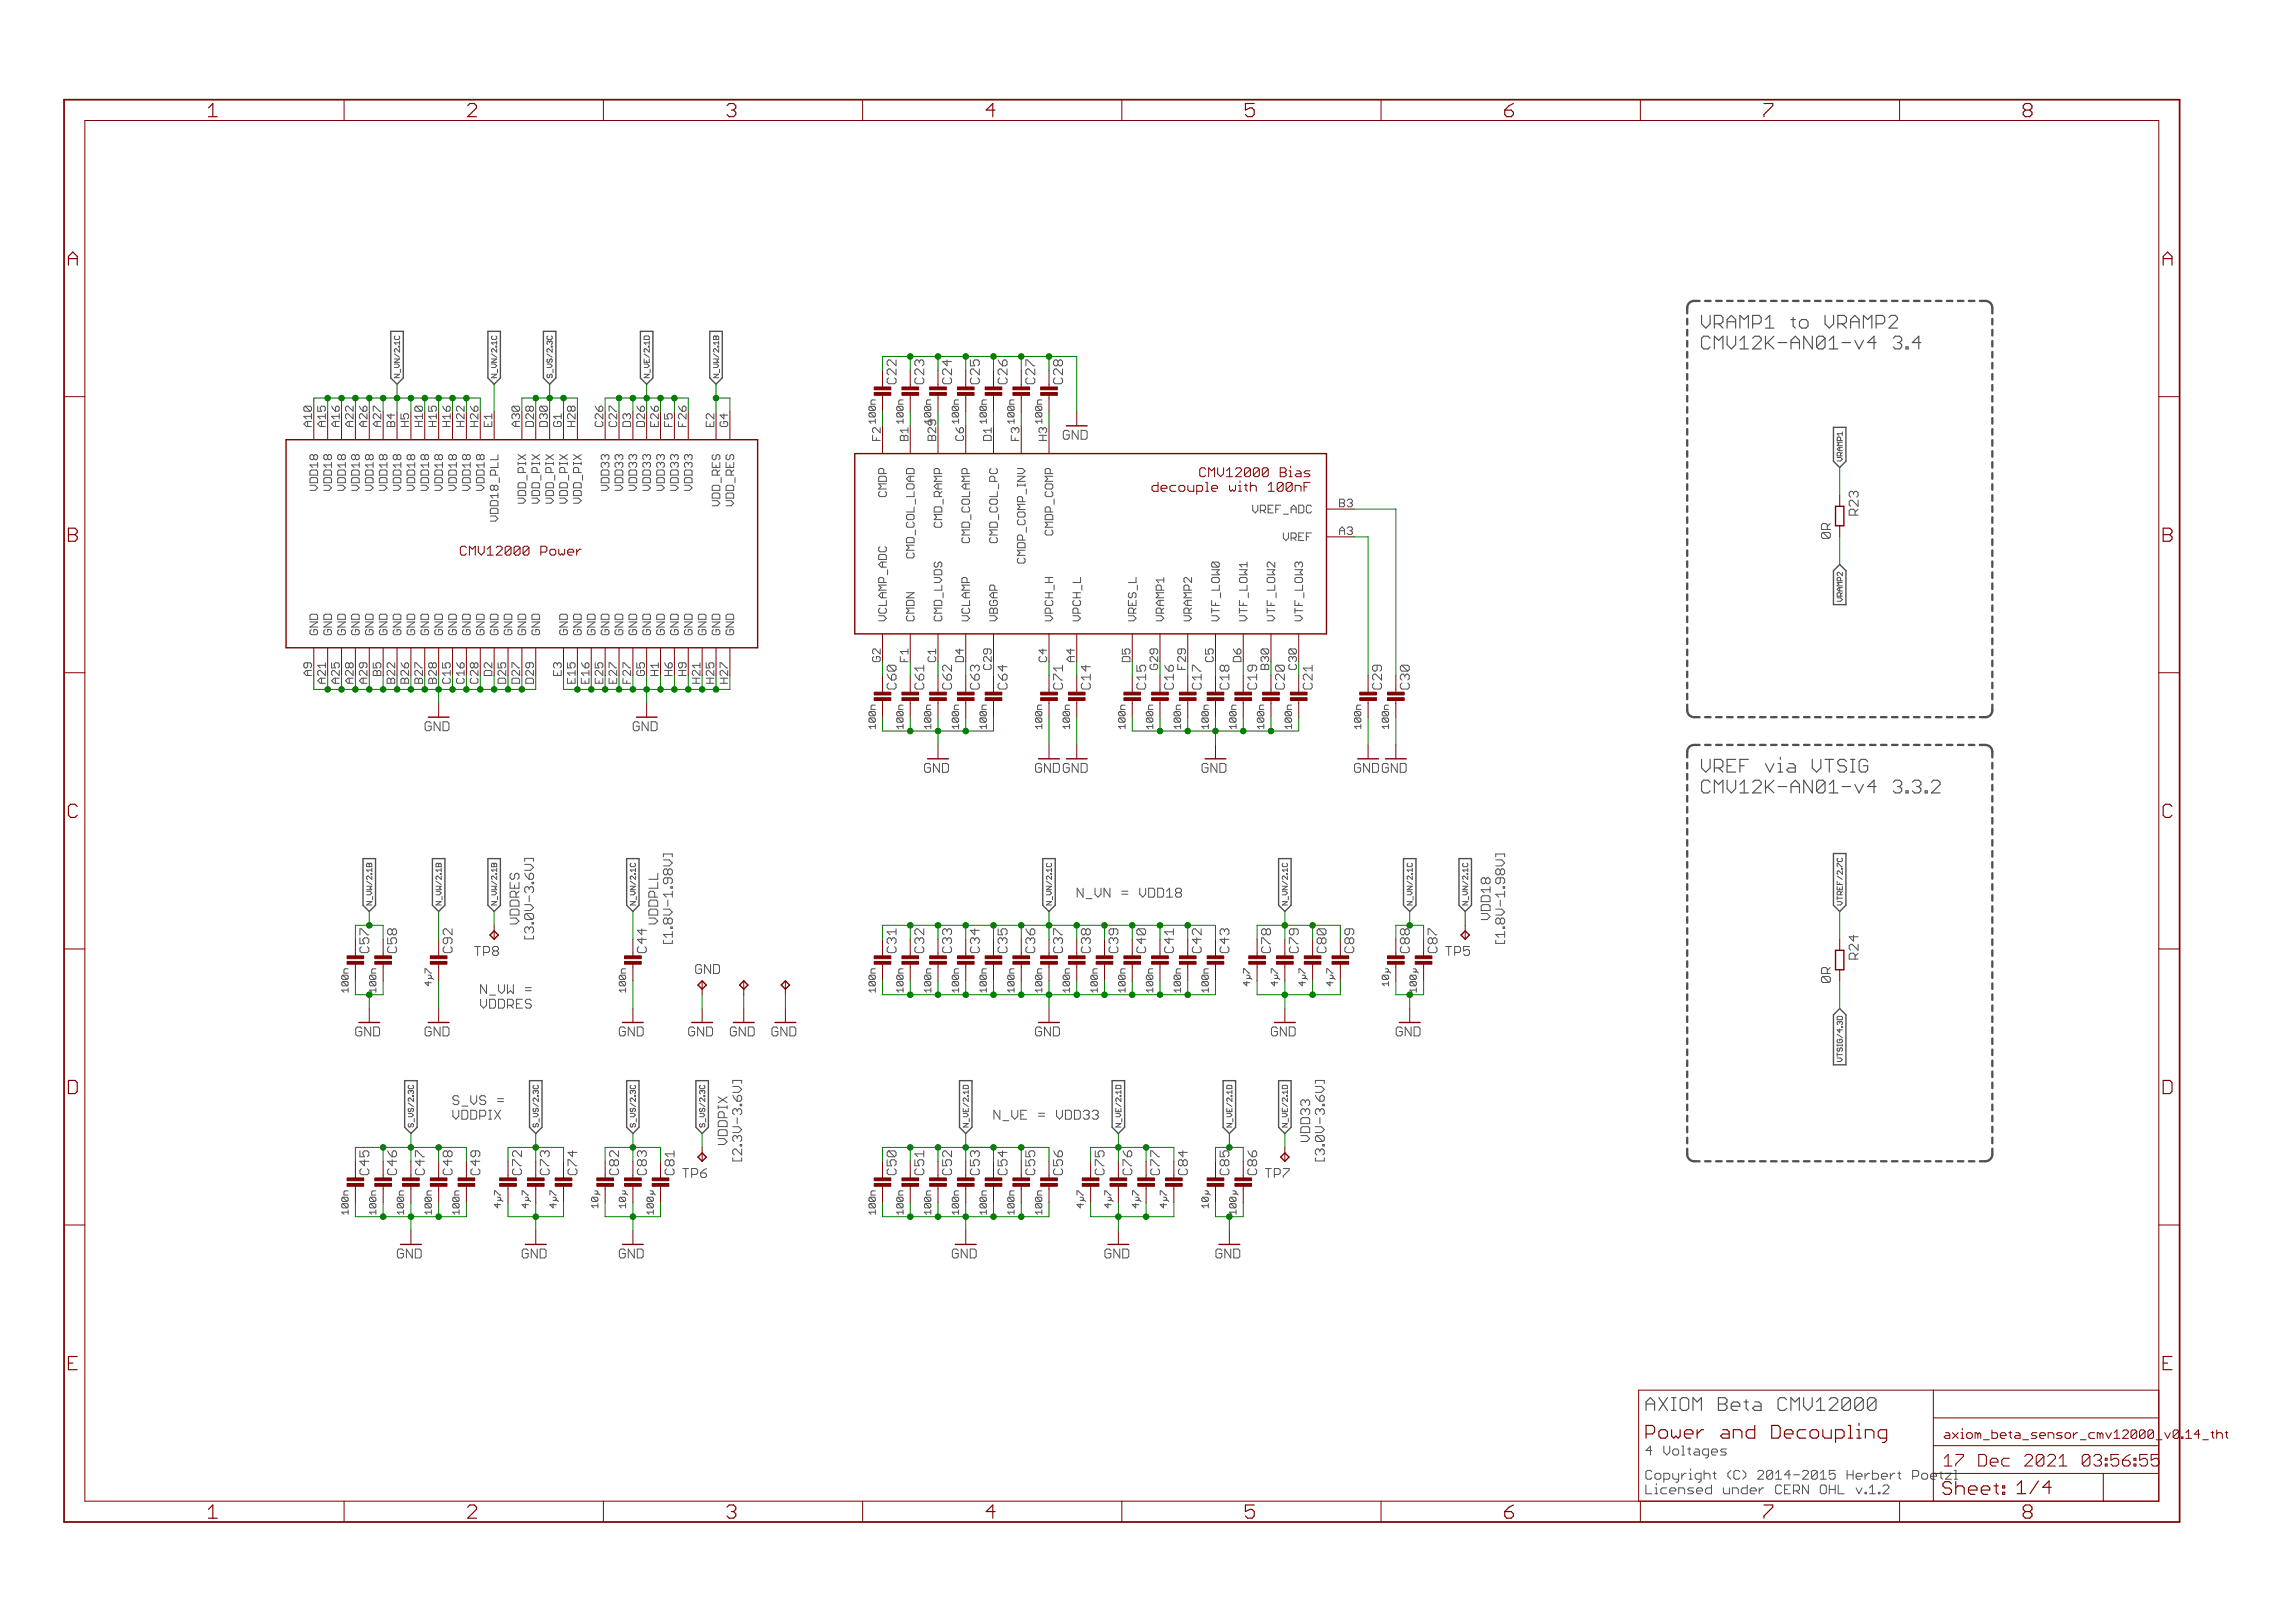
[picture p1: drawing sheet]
<svg xmlns="http://www.w3.org/2000/svg" width="420mm" height="297mm" viewBox="0 0 420 297" stroke-linecap="round" stroke-linejoin="round" font-family="sans-serif">
<defs><g id="words">
<g font-size="3.7" fill="#800000">
<text x="39.5" y="21.4">1</text>
<text x="87" y="21.4">2</text>
<text x="134.4" y="21.4">3</text>
<text x="181.9" y="21.4">4</text>
<text x="229.4" y="21.4">5</text>
<text x="276.8" y="21.4">6</text>
<text x="324.3" y="21.4">7</text>
<text x="371.8" y="21.4">8</text>
<text x="13.8" y="48.6">A</text>
<text x="397.3" y="48.6">A</text>
<text x="13.8" y="99.2">B</text>
<text x="397.3" y="99.2">B</text>
<text x="13.8" y="149.7">C</text>
<text x="397.3" y="149.7">C</text>
<text x="13.6" y="200.2">D</text>
<text x="397.1" y="200.2">D</text>
<text x="39.5" y="277.9">1</text>
<text x="87" y="277.9">2</text>
<text x="134.4" y="277.9">3</text>
<text x="181.9" y="277.9">4</text>
<text x="229.4" y="277.9">5</text>
<text x="276.8" y="277.9">6</text>
<text x="324.3" y="277.9">7</text>
<text x="371.8" y="277.9">8</text>
</g>
<g font-size="3.6" fill="#505050">
<text x="312.8" y="60.2">VRAMP1 to VRAMP2</text>
<text x="312.8" y="64">CMV12K-AN01-v4</text>
<text x="345.6" y="64">3.4</text>
<text x="312.8" y="141.4">VREF via VTSIG</text>
<text x="312.8" y="145.2">CMV12K-AN01-v4</text>
<text x="345.6" y="145.2">3.3.2</text>
<text x="302.7" y="258.2">AXIOM Beta CMV12000</text>
</g>
<g font-size="3.6" fill="#800000">
<text x="302.7" y="263.3">Power and Decoup</text>
<text x="336.2" y="263.3">ling</text>
<text x="357" y="273.6">Sheet: 1/4</text>
</g>
<g font-size="3.2" fill="#800000">
<text x="357.3" y="268.4">17 Dec 2021</text>
<text x="378.9" y="268.4">03:56:56</text>
</g>
<g font-size="2.5" fill="#505050">
<text x="165.5" y="70.3" transform="rotate(-90 165.5 70.3)">C22</text>
<text x="170.6" y="70.3" transform="rotate(-90 170.6 70.3)">C23</text>
<text x="175.7" y="70.3" transform="rotate(-90 175.7 70.3)">C24</text>
<text x="180.8" y="70.3" transform="rotate(-90 180.8 70.3)">C25</text>
<text x="185.8" y="70.3" transform="rotate(-90 185.8 70.3)">C26</text>
<text x="190.9" y="70.3" transform="rotate(-90 190.9 70.3)">C27</text>
<text x="196" y="70.3" transform="rotate(-90 196 70.3)">C28</text>
<text x="196" y="80.5">GND</text>
<text x="341.7" y="94.4" transform="rotate(-90 341.7 94.4)">R23</text>
<text x="165.5" y="126.2" transform="rotate(-90 165.5 126.2)">C60</text>
<text x="170.6" y="126.2" transform="rotate(-90 170.6 126.2)">C61</text>
<text x="175.7" y="126.2" transform="rotate(-90 175.7 126.2)">C62</text>
<text x="180.8" y="126.2" transform="rotate(-90 180.8 126.2)">C63</text>
<text x="185.8" y="126.2" transform="rotate(-90 185.8 126.2)">C64</text>
<text x="196" y="126.2" transform="rotate(-90 196 126.2)">C71</text>
<text x="201.1" y="126.2" transform="rotate(-90 201.1 126.2)">C14</text>
<text x="211.2" y="126.2" transform="rotate(-90 211.2 126.2)">C15</text>
<text x="216.3" y="126.2" transform="rotate(-90 216.3 126.2)">C16</text>
<text x="221.4" y="126.2" transform="rotate(-90 221.4 126.2)">C17</text>
<text x="226.5" y="126.2" transform="rotate(-90 226.5 126.2)">C18</text>
<text x="231.6" y="126.2" transform="rotate(-90 231.6 126.2)">C19</text>
<text x="236.6" y="126.2" transform="rotate(-90 236.6 126.2)">C20</text>
<text x="241.7" y="126.2" transform="rotate(-90 241.7 126.2)">C21</text>
<text x="254.4" y="126.2" transform="rotate(-90 254.4 126.2)">C29</text>
<text x="259.5" y="126.2" transform="rotate(-90 259.5 126.2)">C30</text>
<text x="79.2" y="133.8">GND</text>
<text x="117.3" y="133.8">GND</text>
<text x="170.6" y="141.4">GND</text>
<text x="221.4" y="141.4">GND</text>
<text x="198.5" y="164.3">N_VN = VDD18</text>
<text x="96.5" y="169.5" transform="rotate(-90 96.5 169.5)">VDDRES</text>
<text x="99.2" y="171.4" transform="rotate(-90 99.2 171.4)">[3.0V-3.6V]</text>
<text x="121.9" y="169.2" transform="rotate(-90 121.9 169.2)">VDDPLL</text>
<text x="124.6" y="172.2" transform="rotate(-90 124.6 172.2)">[1.8V-1.98V]</text>
<text x="274.3" y="168.7" transform="rotate(-90 274.3 168.7)">VDD18</text>
<text x="277" y="172.2" transform="rotate(-90 277 172.2)">[1.8V-1.98V]</text>
<text x="69" y="174.4" transform="rotate(-90 69 174.4)">C57</text>
<text x="74.1" y="174.4" transform="rotate(-90 74.1 174.4)">C58</text>
<text x="84.3" y="174.4" transform="rotate(-90 84.3 174.4)">C92</text>
<text x="88.5" y="174.9">TP8</text>
<text x="119.8" y="174.4" transform="rotate(-90 119.8 174.4)">C44</text>
<text x="128.7" y="178.2">GND</text>
<text x="165.5" y="174.4" transform="rotate(-90 165.5 174.4)">C31</text>
<text x="170.6" y="174.4" transform="rotate(-90 170.6 174.4)">C32</text>
<text x="175.7" y="174.4" transform="rotate(-90 175.7 174.4)">C33</text>
<text x="180.8" y="174.4" transform="rotate(-90 180.8 174.4)">C34</text>
<text x="185.8" y="174.4" transform="rotate(-90 185.8 174.4)">C35</text>
<text x="190.9" y="174.4" transform="rotate(-90 190.9 174.4)">C36</text>
<text x="196" y="174.4" transform="rotate(-90 196 174.4)">C37</text>
<text x="201.1" y="174.4" transform="rotate(-90 201.1 174.4)">C38</text>
<text x="206.2" y="174.4" transform="rotate(-90 206.2 174.4)">C39</text>
<text x="211.2" y="174.4" transform="rotate(-90 211.2 174.4)">C40</text>
<text x="216.3" y="174.4" transform="rotate(-90 216.3 174.4)">C41</text>
<text x="221.4" y="174.4" transform="rotate(-90 221.4 174.4)">C42</text>
<text x="226.5" y="174.4" transform="rotate(-90 226.5 174.4)">C43</text>
<text x="234.1" y="174.4" transform="rotate(-90 234.1 174.4)">C78</text>
<text x="239.2" y="174.4" transform="rotate(-90 239.2 174.4)">C79</text>
<text x="244.3" y="174.4" transform="rotate(-90 244.3 174.4)">C80</text>
<text x="249.3" y="174.4" transform="rotate(-90 249.3 174.4)">C89</text>
<text x="264.6" y="174.4" transform="rotate(-90 264.6 174.4)">C87</text>
<text x="266.3" y="174.9">TP5</text>
<text x="341.7" y="175.6" transform="rotate(-90 341.7 175.6)">R24</text>
<text x="89.3" y="181.9">N_VW =</text>
<text x="89.3" y="184.6">VDDRES</text>
<text x="66.5" y="189.7">GND</text>
<text x="79.2" y="189.7">GND</text>
<text x="114.7" y="189.7">GND</text>
<text x="127.4" y="189.7">GND</text>
<text x="135.1" y="189.7">GND</text>
<text x="142.7" y="189.7">GND</text>
<text x="190.9" y="189.7">GND</text>
<text x="234.1" y="189.7">GND</text>
<text x="257" y="189.7">GND</text>
<text x="84.3" y="202.2">S_VS =</text>
<text x="84.3" y="204.9">VDDPIX</text>
<text x="134.6" y="209.7" transform="rotate(-90 134.6 209.7)">VDDPIX</text>
<text x="183.3" y="204.9">N_VE = VDD33</text>
<text x="241.3" y="209.3" transform="rotate(-90 241.3 209.3)">VDD33</text>
<text x="69" y="215.1" transform="rotate(-90 69 215.1)">C45</text>
<text x="74.1" y="215.1" transform="rotate(-90 74.1 215.1)">C46</text>
<text x="79.2" y="215.1" transform="rotate(-90 79.2 215.1)">C47</text>
<text x="84.3" y="215.1" transform="rotate(-90 84.3 215.1)">C48</text>
<text x="89.3" y="215.1" transform="rotate(-90 89.3 215.1)">C49</text>
<text x="97" y="215.1" transform="rotate(-90 97 215.1)">C72</text>
<text x="102" y="215.1" transform="rotate(-90 102 215.1)">C73</text>
<text x="107.1" y="215.1" transform="rotate(-90 107.1 215.1)">C74</text>
<text x="114.7" y="215.1" transform="rotate(-90 114.7 215.1)">C82</text>
<text x="119.8" y="215.1" transform="rotate(-90 119.8 215.1)">C83</text>
<text x="124.9" y="215.1" transform="rotate(-90 124.9 215.1)">C81</text>
<text x="126.6" y="215.6">TP6</text>
<text x="137.3" y="212" transform="rotate(-90 137.3 212)">[2.3V-3.6V]</text>
<text x="165.5" y="215.1" transform="rotate(-90 165.5 215.1)">C50</text>
<text x="170.6" y="215.1" transform="rotate(-90 170.6 215.1)">C51</text>
<text x="175.7" y="215.1" transform="rotate(-90 175.7 215.1)">C52</text>
<text x="180.8" y="215.1" transform="rotate(-90 180.8 215.1)">C53</text>
<text x="185.8" y="215.1" transform="rotate(-90 185.8 215.1)">C54</text>
<text x="190.9" y="215.1" transform="rotate(-90 190.9 215.1)">C55</text>
<text x="196" y="215.1" transform="rotate(-90 196 215.1)">C56</text>
<text x="203.6" y="215.1" transform="rotate(-90 203.6 215.1)">C75</text>
<text x="208.7" y="215.1" transform="rotate(-90 208.7 215.1)">C76</text>
<text x="213.8" y="215.1" transform="rotate(-90 213.8 215.1)">C77</text>
<text x="218.9" y="215.1" transform="rotate(-90 218.9 215.1)">C84</text>
<text x="226.5" y="215.1" transform="rotate(-90 226.5 215.1)">C85</text>
<text x="231.6" y="215.1" transform="rotate(-90 231.6 215.1)">C86</text>
<text x="233.3" y="215.6">TP7</text>
<text x="243.9" y="212" transform="rotate(-90 243.9 212)">[3.0V-3.6V]</text>
<text x="74.1" y="230.3">GND</text>
<text x="97" y="230.3">GND</text>
<text x="114.7" y="230.3">GND</text>
<text x="175.7" y="230.3">GND</text>
<text x="203.6" y="230.3">GND</text>
<text x="223.9" y="230.3">GND</text>
<text x="302.7" y="266.4">4 Voltages</text>
<text x="302.7" y="270.8">Copyright (C) 2014-2015 Herbert Poetzl</text>
<text x="302.7" y="273.5">Licensed under CERN OHL v.1.2</text>
</g>
<g font-size="2.5" fill="#800000">
<text x="215.6" y="90">decouple with 100nF</text>
<text x="222.1" y="87.3">CMV12000 Bias</text>
<text x="85.9" y="101.7">CMV12000 Power</text>
<text x="336.6" y="98.6" transform="rotate(-90 336.6 98.6)">0R</text>
<text x="190.9" y="141.4">GNDGND</text>
<text x="249.3" y="141.4">GNDGND</text>
<text x="336.6" y="179.9" transform="rotate(-90 336.6 179.9)">0R</text>
</g>
<text font-size="2.5" fill="#008000" x="259.5" y="174.4" transform="rotate(-90 259.5 174.4)">C88</text>
<text font-size="2.3" fill="#800000" x="357.3" y="263.3">axiom_beta_sensor_cmv12000_v0.14_tht</text>
<g font-size="2.1" fill="#505050">
<text x="58.5" y="78.1" transform="rotate(-90 58.5 78.1)">A10</text>
<text x="61" y="78.1" transform="rotate(-90 61 78.1)">A15</text>
<text x="63.6" y="78.1" transform="rotate(-90 63.6 78.1)">A16</text>
<text x="66.1" y="78.1" transform="rotate(-90 66.1 78.1)">A22</text>
<text x="68.7" y="78.1" transform="rotate(-90 68.7 78.1)">A26</text>
<text x="71.2" y="78.1" transform="rotate(-90 71.2 78.1)">A27</text>
<text x="73.7" y="78.1" transform="rotate(-90 73.7 78.1)">B4</text>
<text x="76.3" y="78.1" transform="rotate(-90 76.3 78.1)">H5</text>
<text x="78.8" y="78.1" transform="rotate(-90 78.8 78.1)">H10</text>
<text x="81.4" y="78.1" transform="rotate(-90 81.4 78.1)">H15</text>
<text x="83.9" y="78.1" transform="rotate(-90 83.9 78.1)">H16</text>
<text x="86.4" y="78.1" transform="rotate(-90 86.4 78.1)">H22</text>
<text x="89" y="78.1" transform="rotate(-90 89 78.1)">H26</text>
<text x="91.5" y="78.1" transform="rotate(-90 91.5 78.1)">E1</text>
<text x="96.6" y="78.1" transform="rotate(-90 96.6 78.1)">A30</text>
<text x="99.1" y="78.1" transform="rotate(-90 99.1 78.1)">D28</text>
<text x="101.7" y="78.1" transform="rotate(-90 101.7 78.1)">D30</text>
<text x="104.2" y="78.1" transform="rotate(-90 104.2 78.1)">G1</text>
<text x="106.8" y="78.1" transform="rotate(-90 106.8 78.1)">H28</text>
<text x="111.8" y="78.1" transform="rotate(-90 111.8 78.1)">C26</text>
<text x="114.4" y="78.1" transform="rotate(-90 114.4 78.1)">C27</text>
<text x="116.9" y="78.1" transform="rotate(-90 116.9 78.1)">D3</text>
<text x="119.5" y="78.1" transform="rotate(-90 119.5 78.1)">D26</text>
<text x="122" y="78.1" transform="rotate(-90 122 78.1)">E26</text>
<text x="124.5" y="78.1" transform="rotate(-90 124.5 78.1)">F5</text>
<text x="127.1" y="78.1" transform="rotate(-90 127.1 78.1)">F26</text>
<text x="132.2" y="78.1" transform="rotate(-90 132.2 78.1)">E2</text>
<text x="134.7" y="78.1" transform="rotate(-90 134.7 78.1)">G4</text>
<text x="162.6" y="80.7" transform="rotate(-90 162.6 80.7)">F2</text>
<text x="167.7" y="80.7" transform="rotate(-90 167.7 80.7)">B1</text>
<text x="172.8" y="80.7" transform="rotate(-90 172.8 80.7)">B29</text>
<text x="177.9" y="80.7" transform="rotate(-90 177.9 80.7)">C6</text>
<text x="183" y="80.7" transform="rotate(-90 183 80.7)">D1</text>
<text x="188" y="80.7" transform="rotate(-90 188 80.7)">F3</text>
<text x="193.1" y="80.7" transform="rotate(-90 193.1 80.7)">H3</text>
<text x="59.6" y="90.3" transform="rotate(-90 59.6 90.3)">VDD18</text>
<text x="62.2" y="90.3" transform="rotate(-90 62.2 90.3)">VDD18</text>
<text x="64.7" y="90.3" transform="rotate(-90 64.7 90.3)">VDD18</text>
<text x="67.2" y="90.3" transform="rotate(-90 67.2 90.3)">VDD18</text>
<text x="69.8" y="90.3" transform="rotate(-90 69.8 90.3)">VDD18</text>
<text x="72.3" y="90.3" transform="rotate(-90 72.3 90.3)">VDD18</text>
<text x="74.9" y="90.3" transform="rotate(-90 74.9 90.3)">VDD18</text>
<text x="77.4" y="90.3" transform="rotate(-90 77.4 90.3)">VDD18</text>
<text x="79.9" y="90.3" transform="rotate(-90 79.9 90.3)">VDD18</text>
<text x="82.5" y="90.3" transform="rotate(-90 82.5 90.3)">VDD18</text>
<text x="85" y="90.3" transform="rotate(-90 85 90.3)">VDD18</text>
<text x="87.6" y="90.3" transform="rotate(-90 87.6 90.3)">VDD18</text>
<text x="90.1" y="90.3" transform="rotate(-90 90.1 90.3)">VDD18</text>
<text x="92.6" y="95" transform="rotate(-90 92.6 95)">VDD18_PLL</text>
<text x="97.7" y="92" transform="rotate(-90 97.7 92)">VDD_PIX</text>
<text x="100.3" y="92" transform="rotate(-90 100.3 92)">VDD_PIX</text>
<text x="102.8" y="92" transform="rotate(-90 102.8 92)">VDD_PIX</text>
<text x="105.3" y="92" transform="rotate(-90 105.3 92)">VDD_PIX</text>
<text x="113" y="90.3" transform="rotate(-90 113 90.3)">VDD33</text>
<text x="115.5" y="90.3" transform="rotate(-90 115.5 90.3)">VDD33</text>
<text x="118" y="90.3" transform="rotate(-90 118 90.3)">VDD33</text>
<text x="120.6" y="90.3" transform="rotate(-90 120.6 90.3)">VDD33</text>
<text x="123.1" y="90.3" transform="rotate(-90 123.1 90.3)">VDD33</text>
<text x="125.7" y="90.3" transform="rotate(-90 125.7 90.3)">VDD33</text>
<text x="128.2" y="90.3" transform="rotate(-90 128.2 90.3)">VDD33</text>
<text x="133.3" y="92.8" transform="rotate(-90 133.3 92.8)">VDD_RES</text>
<text x="163.8" y="91.6" transform="rotate(-90 163.8 91.6)">CMDP</text>
<text x="230.7" y="93.9">VREF_ADC</text>
<text x="246.6" y="92.8">B3</text>
<text x="173.9" y="97.5" transform="rotate(-90 173.9 97.5)">CMD_RAMP</text>
<text x="179" y="100.4" transform="rotate(-90 179 100.4)">CMD_COLAMP</text>
<text x="184.1" y="99.7" transform="rotate(-90 184.1 99.7)">CMD_COL_PC</text>
<text x="194.2" y="99" transform="rotate(-90 194.2 99)">CMDP_COMP</text>
<text x="236.4" y="99">VREF</text>
<text x="246.6" y="97.9">A3</text>
<text x="168.8" y="102.9" transform="rotate(-90 168.8 102.9)">CMD_COL_LOAD</text>
<text x="189.1" y="103.8" transform="rotate(-90 189.1 103.8)">CMDP_COMP_INV</text>
<text x="163.8" y="113.7" transform="rotate(-90 163.8 113.7)">VCLAMP_ADC</text>
<text x="168.8" y="113.7" transform="rotate(-90 168.8 113.7)">CMDN</text>
<text x="173.9" y="113.7" transform="rotate(-90 173.9 113.7)">CMD_LVDS</text>
<text x="179" y="113.7" transform="rotate(-90 179 113.7)">VCLAMP</text>
<text x="184.1" y="113.7" transform="rotate(-90 184.1 113.7)">VBGAP</text>
<text x="194.2" y="113.7" transform="rotate(-90 194.2 113.7)">VPCH_H</text>
<text x="199.3" y="113.7" transform="rotate(-90 199.3 113.7)">VPCH_L</text>
<text x="209.5" y="113.7" transform="rotate(-90 209.5 113.7)">VRES_L</text>
<text x="214.5" y="113.7" transform="rotate(-90 214.5 113.7)">VRAMP1</text>
<text x="219.6" y="113.7" transform="rotate(-90 219.6 113.7)">VRAMP2</text>
<text x="224.7" y="113.7" transform="rotate(-90 224.7 113.7)">VTF_LOW0</text>
<text x="229.8" y="113.7" transform="rotate(-90 229.8 113.7)">VTF_LOW1</text>
<text x="234.9" y="113.7" transform="rotate(-90 234.9 113.7)">VTF_LOW2</text>
<text x="239.9" y="113.7" transform="rotate(-90 239.9 113.7)">VTF_LOW3</text>
<text x="59.6" y="116.2" transform="rotate(-90 59.6 116.2)">GND</text>
<text x="62.2" y="116.2" transform="rotate(-90 62.2 116.2)">GND</text>
<text x="64.7" y="116.2" transform="rotate(-90 64.7 116.2)">GND</text>
<text x="67.2" y="116.2" transform="rotate(-90 67.2 116.2)">GND</text>
<text x="69.8" y="116.2" transform="rotate(-90 69.8 116.2)">GND</text>
<text x="72.3" y="116.2" transform="rotate(-90 72.3 116.2)">GND</text>
<text x="74.9" y="116.2" transform="rotate(-90 74.9 116.2)">GND</text>
<text x="77.4" y="116.2" transform="rotate(-90 77.4 116.2)">GND</text>
<text x="79.9" y="116.2" transform="rotate(-90 79.9 116.2)">GND</text>
<text x="82.5" y="116.2" transform="rotate(-90 82.5 116.2)">GND</text>
<text x="85" y="116.2" transform="rotate(-90 85 116.2)">GND</text>
<text x="87.6" y="116.2" transform="rotate(-90 87.6 116.2)">GND</text>
<text x="90.1" y="116.2" transform="rotate(-90 90.1 116.2)">GND</text>
<text x="92.6" y="116.2" transform="rotate(-90 92.6 116.2)">GND</text>
<text x="95.2" y="116.2" transform="rotate(-90 95.2 116.2)">GND</text>
<text x="97.7" y="116.2" transform="rotate(-90 97.7 116.2)">GND</text>
<text x="100.3" y="116.2" transform="rotate(-90 100.3 116.2)">GND</text>
<text x="105.3" y="116.2" transform="rotate(-90 105.3 116.2)">GND</text>
<text x="107.9" y="116.2" transform="rotate(-90 107.9 116.2)">GND</text>
<text x="110.4" y="116.2" transform="rotate(-90 110.4 116.2)">GND</text>
<text x="113" y="116.2" transform="rotate(-90 113 116.2)">GND</text>
<text x="115.5" y="116.2" transform="rotate(-90 115.5 116.2)">GND</text>
<text x="118" y="116.2" transform="rotate(-90 118 116.2)">GND</text>
<text x="120.6" y="116.2" transform="rotate(-90 120.6 116.2)">GND</text>
<text x="123.1" y="116.2" transform="rotate(-90 123.1 116.2)">GND</text>
<text x="125.7" y="116.2" transform="rotate(-90 125.7 116.2)">GND</text>
<text x="128.2" y="116.2" transform="rotate(-90 128.2 116.2)">GND</text>
<text x="130.7" y="116.2" transform="rotate(-90 130.7 116.2)">GND</text>
<text x="133.3" y="116.2" transform="rotate(-90 133.3 116.2)">GND</text>
<text x="135.8" y="116.2" transform="rotate(-90 135.8 116.2)">GND</text>
<text x="58.5" y="123.7" transform="rotate(-90 58.5 123.7)">A9</text>
<text x="61" y="125.1" transform="rotate(-90 61 125.1)">A21</text>
<text x="63.6" y="125.1" transform="rotate(-90 63.6 125.1)">A25</text>
<text x="66.1" y="125.1" transform="rotate(-90 66.1 125.1)">A28</text>
<text x="68.7" y="125.1" transform="rotate(-90 68.7 125.1)">A29</text>
<text x="71.2" y="123.7" transform="rotate(-90 71.2 123.7)">B5</text>
<text x="73.7" y="125.1" transform="rotate(-90 73.7 125.1)">B22</text>
<text x="76.3" y="125.1" transform="rotate(-90 76.3 125.1)">B26</text>
<text x="78.8" y="125.1" transform="rotate(-90 78.8 125.1)">B27</text>
<text x="81.4" y="125.1" transform="rotate(-90 81.4 125.1)">B28</text>
<text x="83.9" y="125.1" transform="rotate(-90 83.9 125.1)">C15</text>
<text x="86.4" y="125.1" transform="rotate(-90 86.4 125.1)">C16</text>
<text x="89" y="125.1" transform="rotate(-90 89 125.1)">C28</text>
<text x="91.5" y="123.9" transform="rotate(-90 91.5 123.9)">D2</text>
<text x="94.1" y="125.3" transform="rotate(-90 94.1 125.3)">D25</text>
<text x="96.6" y="125.3" transform="rotate(-90 96.6 125.3)">D27</text>
<text x="99.1" y="125.3" transform="rotate(-90 99.1 125.3)">D29</text>
<text x="104.2" y="123.6" transform="rotate(-90 104.2 123.6)">E3</text>
<text x="106.8" y="125" transform="rotate(-90 106.8 125)">E15</text>
<text x="109.3" y="125" transform="rotate(-90 109.3 125)">E16</text>
<text x="111.8" y="125" transform="rotate(-90 111.8 125)">E25</text>
<text x="114.4" y="125" transform="rotate(-90 114.4 125)">E27</text>
<text x="116.9" y="124.8" transform="rotate(-90 116.9 124.8)">F27</text>
<text x="119.5" y="123.9" transform="rotate(-90 119.5 123.9)">G5</text>
<text x="122" y="123.9" transform="rotate(-90 122 123.9)">H1</text>
<text x="124.5" y="123.9" transform="rotate(-90 124.5 123.9)">H6</text>
<text x="127.1" y="123.9" transform="rotate(-90 127.1 123.9)">H9</text>
<text x="129.6" y="125.2" transform="rotate(-90 129.6 125.2)">H21</text>
<text x="132.2" y="125.2" transform="rotate(-90 132.2 125.2)">H25</text>
<text x="134.7" y="125.2" transform="rotate(-90 134.7 125.2)">H27</text>
<text x="162.6" y="121.4" transform="rotate(-90 162.6 121.4)">G2</text>
<text x="167.7" y="120.9" transform="rotate(-90 167.7 120.9)">F1</text>
<text x="172.8" y="121.2" transform="rotate(-90 172.8 121.2)">C1</text>
<text x="177.9" y="121.4" transform="rotate(-90 177.9 121.4)">D4</text>
<text x="183" y="122.6" transform="rotate(-90 183 122.6)">C29</text>
<text x="193.1" y="121.2" transform="rotate(-90 193.1 121.2)">C4</text>
<text x="198.2" y="121.2" transform="rotate(-90 198.2 121.2)">A4</text>
<text x="208.3" y="121.4" transform="rotate(-90 208.3 121.4)">D5</text>
<text x="213.4" y="122.7" transform="rotate(-90 213.4 122.7)">G29</text>
<text x="218.5" y="122.3" transform="rotate(-90 218.5 122.3)">F29</text>
<text x="223.6" y="121.2" transform="rotate(-90 223.6 121.2)">C5</text>
<text x="228.7" y="121.4" transform="rotate(-90 228.7 121.4)">D6</text>
<text x="233.7" y="122.5" transform="rotate(-90 233.7 122.5)">B30</text>
<text x="238.8" y="122.6" transform="rotate(-90 238.8 122.6)">C30</text>
</g>
<g font-size="1.8" fill="#800000">
<text x="161.7" y="77.3" transform="rotate(-90 161.7 77.3)">100n</text>
<text x="166.8" y="77.3" transform="rotate(-90 166.8 77.3)">100n</text>
<text x="171.9" y="77.3" transform="rotate(-90 171.9 77.3)">100n</text>
<text x="177" y="77.3" transform="rotate(-90 177 77.3)">100n</text>
<text x="182" y="77.3" transform="rotate(-90 182 77.3)">100n</text>
<text x="187.1" y="77.3" transform="rotate(-90 187.1 77.3)">100n</text>
<text x="192.2" y="77.3" transform="rotate(-90 192.2 77.3)">100n</text>
<text x="161.7" y="133.2" transform="rotate(-90 161.7 133.2)">100n</text>
<text x="166.8" y="133.2" transform="rotate(-90 166.8 133.2)">100n</text>
<text x="171.9" y="133.2" transform="rotate(-90 171.9 133.2)">100n</text>
<text x="177" y="133.2" transform="rotate(-90 177 133.2)">100n</text>
<text x="182" y="133.2" transform="rotate(-90 182 133.2)">100n</text>
<text x="192.2" y="133.2" transform="rotate(-90 192.2 133.2)">100n</text>
<text x="197.3" y="133.2" transform="rotate(-90 197.3 133.2)">100n</text>
<text x="207.4" y="133.2" transform="rotate(-90 207.4 133.2)">100n</text>
<text x="212.5" y="133.2" transform="rotate(-90 212.5 133.2)">100n</text>
<text x="217.6" y="133.2" transform="rotate(-90 217.6 133.2)">100n</text>
<text x="222.7" y="133.2" transform="rotate(-90 222.7 133.2)">100n</text>
<text x="227.8" y="133.2" transform="rotate(-90 227.8 133.2)">100n</text>
<text x="232.8" y="133.2" transform="rotate(-90 232.8 133.2)">100n</text>
<text x="237.9" y="133.2" transform="rotate(-90 237.9 133.2)">100n</text>
<text x="250.6" y="133.2" transform="rotate(-90 250.6 133.2)">100n</text>
<text x="255.7" y="133.2" transform="rotate(-90 255.7 133.2)">100n</text>
<text x="65.2" y="181.5" transform="rotate(-90 65.2 181.5)">100n</text>
<text x="70.3" y="181.5" transform="rotate(-90 70.3 181.5)">100n</text>
<text x="80.4" y="180.3" transform="rotate(-90 80.4 180.3)">4µ7</text>
<text x="116" y="181.5" transform="rotate(-90 116 181.5)">100n</text>
<text x="161.7" y="181.5" transform="rotate(-90 161.7 181.5)">100n</text>
<text x="166.8" y="181.5" transform="rotate(-90 166.8 181.5)">100n</text>
<text x="171.9" y="181.5" transform="rotate(-90 171.9 181.5)">100n</text>
<text x="177" y="181.5" transform="rotate(-90 177 181.5)">100n</text>
<text x="182" y="181.5" transform="rotate(-90 182 181.5)">100n</text>
<text x="187.1" y="181.5" transform="rotate(-90 187.1 181.5)">100n</text>
<text x="192.2" y="181.5" transform="rotate(-90 192.2 181.5)">100n</text>
<text x="197.3" y="181.5" transform="rotate(-90 197.3 181.5)">100n</text>
<text x="202.4" y="181.5" transform="rotate(-90 202.4 181.5)">100n</text>
<text x="207.4" y="181.5" transform="rotate(-90 207.4 181.5)">100n</text>
<text x="212.5" y="181.5" transform="rotate(-90 212.5 181.5)">100n</text>
<text x="217.6" y="181.5" transform="rotate(-90 217.6 181.5)">100n</text>
<text x="222.7" y="181.5" transform="rotate(-90 222.7 181.5)">100n</text>
<text x="230.3" y="180.3" transform="rotate(-90 230.3 180.3)">4µ7</text>
<text x="235.4" y="180.3" transform="rotate(-90 235.4 180.3)">4µ7</text>
<text x="240.5" y="180.3" transform="rotate(-90 240.5 180.3)">4µ7</text>
<text x="245.5" y="180.3" transform="rotate(-90 245.5 180.3)">4µ7</text>
<text x="255.7" y="180.3" transform="rotate(-90 255.7 180.3)">10µ</text>
<text x="260.8" y="181.5" transform="rotate(-90 260.8 181.5)">100µ</text>
<text x="93.1" y="221" transform="rotate(-90 93.1 221)">4µ7</text>
<text x="98.2" y="221" transform="rotate(-90 98.2 221)">4µ7</text>
<text x="103.3" y="221" transform="rotate(-90 103.3 221)">4µ7</text>
<text x="110.9" y="221" transform="rotate(-90 110.9 221)">10µ</text>
<text x="116" y="221" transform="rotate(-90 116 221)">10µ</text>
<text x="199.8" y="221" transform="rotate(-90 199.8 221)">4µ7</text>
<text x="204.9" y="221" transform="rotate(-90 204.9 221)">4µ7</text>
<text x="210" y="221" transform="rotate(-90 210 221)">4µ7</text>
<text x="215.1" y="221" transform="rotate(-90 215.1 221)">4µ7</text>
<text x="222.7" y="221" transform="rotate(-90 222.7 221)">10µ</text>
<text x="65.2" y="222.1" transform="rotate(-90 65.2 222.1)">100n</text>
<text x="70.3" y="222.1" transform="rotate(-90 70.3 222.1)">100n</text>
<text x="75.4" y="222.1" transform="rotate(-90 75.4 222.1)">100n</text>
<text x="80.4" y="222.1" transform="rotate(-90 80.4 222.1)">100n</text>
<text x="85.5" y="222.1" transform="rotate(-90 85.5 222.1)">100n</text>
<text x="121.1" y="222.1" transform="rotate(-90 121.1 222.1)">100µ</text>
<text x="161.7" y="222.1" transform="rotate(-90 161.7 222.1)">100n</text>
<text x="166.8" y="222.1" transform="rotate(-90 166.8 222.1)">100n</text>
<text x="171.9" y="222.1" transform="rotate(-90 171.9 222.1)">100n</text>
<text x="177" y="222.1" transform="rotate(-90 177 222.1)">100n</text>
<text x="182" y="222.1" transform="rotate(-90 182 222.1)">100n</text>
<text x="187.1" y="222.1" transform="rotate(-90 187.1 222.1)">100n</text>
<text x="192.2" y="222.1" transform="rotate(-90 192.2 222.1)">100n</text>
<text x="227.8" y="222.1" transform="rotate(-90 227.8 222.1)">100µ</text>
</g>
<g font-size="1.4" fill="#505050">
<text x="102.5" y="69.2" transform="rotate(-90 102.5 69.2)">S_VS/2.3C</text>
<text x="120.3" y="69.2" transform="rotate(-90 120.3 69.2)">N_VE/2.1D</text>
<text x="338.7" y="193.9" transform="rotate(-90 338.7 193.9)">VTSIG/4.3D</text>
<text x="77.1" y="206.3" transform="rotate(-90 77.1 206.3)">S_VS/2.3C</text>
<text x="100" y="206.3" transform="rotate(-90 100 206.3)">S_VS/2.3C</text>
<text x="117.8" y="206.3" transform="rotate(-90 117.8 206.3)">S_VS/2.3C</text>
<text x="130.5" y="206.3" transform="rotate(-90 130.5 206.3)">S_VS/2.3C</text>
<text x="178.7" y="206.3" transform="rotate(-90 178.7 206.3)">N_VE/2.1D</text>
<text x="206.7" y="206.3" transform="rotate(-90 206.7 206.3)">N_VE/2.1D</text>
<text x="227" y="206.3" transform="rotate(-90 227 206.3)">N_VE/2.1D</text>
<text x="237.2" y="206.3" transform="rotate(-90 237.2 206.3)">N_VE/2.1D</text>
</g>
</g></defs>
<g fill="none" stroke="#505050" stroke-width=".18">
<path d="M55.6 74.6l.3-.3 .9 1h-.9l-.3-.3zM55.9 74.3h.9M57 77.1h-.9l-.5 .5 .5 .5h.9M57 76.2h-1.4l.5 .5M58.2 76.2h1.4M58.6 78.1h1M58.6 77.1h1M60.7 76.2h1.4M61.2 78.1h.9M61.2 77.1h.9M63.7 78.1h.9M63.7 77.1h.9"/>
<path d="M63.7 75.7l.9 1M63.7 74.3l.9 1M66.3 78.1h.9M66.3 77.1h.9M66.3 75.7l.9 1M68.6 74.3l.9 1M68.8 78.1h.9M68.8 77.1h.9M68.8 75.7l.9 1M70.9 78.1h1.4M70.9 76h1.4M72.2 68.5h1l-1 .6h1"/>
<path d="M72.2 66.6h.6l.4 .4-.4 .3h-.6M72.2 65.7h1l-1 .6h1M72.2 64.8l1 .6M72.4 61.5l-.2 .1v.4l.2 .1h.6l.2-.1v-.4l-.2-.1M73 63.4h.2v.1h-.2zM73.2 62.7h-1l.3 .4M73.2 63.8v.7l-.7-.7-.3 .2v.3l.2 .2M73.2 62.4v.7M73.3 67.6v.6M73.4 78.1h1.4M73.4 77.1h1.4M75.9 78.1h1.4"/>
<path d="M75.9 77.1h1.4M75.9 76.2h1.4M76.2 74.3l.9 1h-.9M76.2 74.3h.9M76.2 74.3l-.3 .3v.4M78.5 78.1h1.4M78.5 77.1h1.4M78.5 76.2h1.4M81 78.1h1.4M81 77.1h1.4M81 76.2h1.4M83.6 78.1h1.4"/>
<path d="M83.6 77.1h1.4M84 75.7l1 1M84 74.3l1 1M86.1 78.1h1.4M86.1 77.1h1.4M86.6 75.7l.9 1M88.6 78.1h1.4M88.6 76.2h1.4M90 68.5h.9l-.9 .6h.9M90 66.6h.6l.3 .4-.3 .3h-.6M90 65.7h.9l-.9 .6h.9M90 64.8l.9 .6"/>
<path d="M90.1 61.5l-.1 .1v.4l.1 .1h.7l.1-.1v-.4l-.1-.1M90.8 63.4h.1v.1h-.1zM90.9 62.7h-.9l.3 .4M90.9 63.8v.7l-.6-.7-.3 .2v.3l.1 .2M90.9 62.4v.7M91.1 67.6v.6M93.7 74.6l.3-.3 .9 1h-.9l-.3-.3zM94 74.3h.9M94.4 76l-.2-.3h-.2l-.3 .3v.4l.3 .3M95.1 77.1h-.9l-.5 .5 .5 .5h.9M96.3 78.1h1.4M96.5 77.1h.9"/>
<path d="M96.7 75.7l1 1M98.8 78.1h1.4M99 77.1h1M100 74.3h-1l1 1h-1M100.1 66.6h.7l.3 .4-.3 .3h-.7M100.1 64.8l1 .6M100.3 68.5l-.2 .2v.3l.2 .1 .3-.1v-.3l.2-.2 .3 .2M100.3 61.5l-.2 .1v.4l.2 .1h.6l.2-.1M100.3 64.5l-.2-.2v-.3l.2-.2h.2l.6 .7M100.3 65.7l-.2 .1v.4l.2 .1 .3-.1v-.4l.2-.1 .3 .1M100.6 62.6l-.1-.2-.4 .2v.3l.2 .2M100.6 62.6v.1"/>
<path d="M100.6 62.6l.2-.2 .3 .2M100.9 61.5l.2 .1M101.1 69l-.2 .1M101.1 66.2l-.2 .1M101.1 63.4h-.2v.1h.2M101.1 62.9l-.2 .2M101.3 76.2h1.4M101.6 78.1h.9M103.9 78.1h1.4M103.9 77.1h1.4M103.9 74.6l.2-.3h.3l.2 .3M104.4 75.7l.9 1"/>
<path d="M109 74.3l.2 .5 .5 .5M109.2 77.1l-.2 .3v.4l.2 .3h.9M109.2 76.7l-.2-.3v-.4l.2-.3h.2l1 1M111.7 78.1h1M111.7 74.3l1 1M112 75.7l.9 1M114 78.1h1.4M114.3 77.1h.9M116.6 78.1h1.4M116.6 74.3l.2 .5M116.8 77.1h1M117.1 75.7l.9 1"/>
<path d="M117.9 68.5h1l-1 .6h1M117.9 66.6h.7l.3 .4-.3 .3h-.7M117.9 65.7v.6h1M117.9 64.8l1 .6M118.1 64.5l-.2-.2v-.3l.2-.2h.1l.7 .7M118.4 66v.3M118.9 63.4h-.2v.1h.2M118.9 61.6l-.2-.1h-.6l-.2 .1v.5h1M118.9 62.7h-1l.3 .4M119.1 78.1h1.4M119.6 75.7l.9 1M121.7 78.1h1.4"/>
<path d="M124.2 78.1h1.4M124.2 74.3l.2 .5 .5 .5M124.7 75.7l.9 1M129.3 77.1v1h1.4M129.5 76.7l-.2-.3v-.4l.2-.3h.3l.9 1M130.6 68.5h1l-1 .6h1M130.6 66.6h.7l.3 .4-.3 .3h-.7M130.6 65.7h1l-.3 .3 .3 .3h-1M130.6 61.6l.2-.1 .3 .1 .3-.1 .2 .1v.5h-1zM130.6 64.8l1 .6M131.1 61.6v.5M131.4 63.4h.2v.1h-.2z"/>
<path d="M131.6 63.8v.7l-.7-.7-.3 .2v.3l.2 .2M131.6 62.7h-1l.3 .4M131.6 62.4v.7M131.7 67.6v.6M131.8 76h1.4M132.1 78.1h.9M159.1 74.5l.2-.1 .8 .7h-.8l-.2-.1zM159.3 75.5l.8 .8h-.8l-.2-.2v-.4zM159.3 75.5h.8M159.3 74.4h.8M159.7 79.7v.9h1.4M160 79.2l-.3-.2v-.5l.3-.2h.2l.9 .9"/>
<path d="M160.3 73.2h-.6l-.2 .2v.6h.8M160.3 77.1h-1.2l.4 .4M162.7 69.2l-.3 .2v.6l.3 .2h1.1M162.9 65.9h-.2l-.3 .2v.6l.3 .3M162.9 67.5h-.2l-.3 .3v.5l.3 .3M164.2 74.5l.2-.1 .7 .7h-.7l-.2-.1zM164.4 75.5l.7 .8h-.7l-.2-.2v-.4zM164.4 75.5h.7M164.4 74.4h.7M165.3 73.2h-.6l-.2 .2v.6h.8M165.3 77.1h-1.1l.3 .4M165.5 79.9l-.2-.2h-.2l-.3 .2v.7h1.4"/>
<path d="M166.2 78.7h-1.4l.5 .5M167.8 69.2l-.3 .2v.6l.3 .2h1M168 65.9h-.2l-.3 .2v.6l.3 .3M168 67.5h-.2l-.3 .3v.5l.3 .3M169.2 74.5l.2-.1 .8 .7h-.8l-.2-.1zM169.4 75.5l.8 .8h-.8l-.2-.2v-.4zM169.4 75.5h.8M169.4 74.4h.8M170.1 79.2l-.2-.2v-.5l.2-.2h.3l.9 .9M170.1 76.9l-.2 .2v.5l.2 .2h.3l.2-.2M170.4 73.2h-.6l-.2 .2v.6h.8M170.4 77.1h-1.2l.4 .4"/>
<path d="M170.6 79.9l-.2-.2h-.3l-.2 .2v.7h1.4M172.8 69.2l-.2 .2v.6l.2 .2h1.1M173.1 67.5h-.3l-.2 .3v.5l.2 .3M174.2 66.1h-1.6l.8 .9M174.3 74.5l.2-.1 .8 .7h-.8l-.2-.1zM174.5 75.5l.8 .8h-.8l-.2-.2v-.4zM174.5 75.5h.8M174.5 74.4h.8M175 78.3l.2 .4 .5 .5M175.2 79.7l-.2 .2v.5l.2 .2h.9M175.5 73.2h-.6l-.2 .2v.6h.8M175.5 77.1h-1.2l.4 .4"/>
<path d="M177.7 65.9v1.1h.8M177.9 69.2l-.2 .2v.6l.2 .2h1.1M178.2 67.5h-.3l-.2 .3v.5l.2 .3M179.4 74.5l.2-.1 .8 .7h-.8l-.2-.1zM179.6 75.5l.8 .8h-.8l-.2-.2v-.4zM179.6 75.5h.8M179.6 74.4h.8M180.6 73.2h-.6l-.2 .2v.6h.8M180.6 77.1h-1.2l.4 .4M181.2 79.7h-.9l-.2 .2v.7h1.4M181.5 78.7h-1.4l.4 .5M182.7 65.9l.3 .5 .5 .6"/>
<path d="M183 69.2l-.3 .2v.6l.3 .2h1.1M183.3 67.5h-.3l-.3 .3v.5l.3 .3M184.5 75.7l.2-.2 .8 .8h-.8l-.2-.2zM184.5 74.5l.2-.1 .8 .7h-.8l-.2-.1zM184.7 75.5h.8M184.7 74.4h.8M185.1 79.7v.9h1.4M185.7 77.1h-1.2l.4 .4M185.7 73.2h-.6l-.2 .2v.6h.8M185.8 78.5l-.2-.2h-.2l-.3 .2v.5l.3 .2M187.8 67v-1.1h.3l1.1 1.1M188.1 69.2l-.3 .2v.6l.3 .2h1.1"/>
<path d="M188.3 67.5h-.2l-.3 .3v.5l.3 .3M189.6 74.5l.2-.1 .7 .7h-.7l-.2-.1zM189.6 75.7l.2-.2 .7 .8h-.7l-.2-.2zM189.8 75.5h.7M189.8 74.4h.7M190.2 79.7h1.4M190.7 73.2h-.6l-.2 .2v.6h.8M190.7 77.1h-1.1l.3 .4M190.9 78.5l-.2-.2h-.2l-.3 .2v.5l.3 .2M193.1 69.2l-.2 .2v.6l.2 .2h1.1M193.4 65.9h-.3l-.2 .2v.6l.2 .3h.3M193.4 67.5h-.3l-.2 .3v.5l.2 .3"/>
<path d="M195.2 79.6h.5M195.5 78.8h-.6l-.2 .2v1.1l.2 .3h.6M337.3 79.4h-1l.4 .3M337.3 79.1v.6M56.7 89.7h1M56.7 88.8h1M57.4 83.4l-.2-.2h-.2l-.3 .2v.5l.3 .2h.2l.2-.2M57.9 87.4h-.9l-.3 .3v.6h1.4M57.9 86h-.9l-.3 .3v.7h1.4M58.1 85.1h-1.4l.5 .5M59.3 88.3h1.4M59.3 87h1.4"/>
<path d="M59.3 85.1h1.4M59.5 87.4h1M59.5 86h1M61.8 88.3h1.4M61.8 87h1.4M61.8 85.1h1.4M62.1 87.4h.9M62.1 86h.9M64.4 88.3h1.4M64.4 87h1.4M64.4 85.1h1.4M64.6 87.4h.9"/>
<path d="M64.6 86h.9M66.9 88.3h1.4M66.9 87h1.4M66.9 85.1h1.4M67.1 87.4h1M67.1 86h1M69.4 88.3h1.4M69.4 87h1.4M69.4 85.1h1.4M69.7 87.4h.9M69.7 86h.9M72 88.3h1.4"/>
<path d="M72 87h1.4M72 85.1h1.4M72.2 87.4h1M72.2 86h1M74.5 88.3h1.4M74.5 87h1.4M74.5 85.1h1.4M74.8 87.4h.9M74.8 86h.9M77.1 88.3h1.4M77.1 87h1.4M77.1 85.1h1.4"/>
<path d="M77.3 87.4h.9M77.3 86h.9M79.6 88.3h1.4M79.6 87h1.4M79.6 85.1h1.4M79.8 87.4h1M79.8 86h1M82.1 88.3h1.4M82.1 87h1.4M82.1 85.1h1.4M82.4 87.4h.9M82.4 86h.9"/>
<path d="M84.7 88.3h1.4M84.7 87h1.4M84.7 85.1h1.4M84.9 87.4h1M84.9 86h1M87.2 88.3h1.4M87.2 87h1.4M87.2 85.1h1.4M87.5 87.4h.9M87.5 86h.9M89.8 87h1.4M89.8 84.1h1.4"/>
<path d="M89.8 95.4h.9M89.8 94.4h.9M89.8 85.6h1.4M90.9 93h-.9l-.2 .3v.7h1.4M90.9 91.6h-.9l-.2 .3v.7h1.4M91.2 90.7h-1.4l.4 .5M94.8 92.1h1M94.8 91.2h1M94.8 84.6v.5M94.8 84.8h1.4M94.8 83.2l1.4 .9M95.5 85.6h-.4l-.3 .2v.7h1.4"/>
<path d="M96 89.8h-.9l-.3 .2v.7h1.4M96 88.3h-.9l-.3 .3v.7h1.4M96.2 83.2l-1.4 .9M106.6 87v.9M110.1 89.7h.9M110.1 88.8h.9M110.8 83.4l-.3-.2h-.2l-.2 .2v.5l.2 .2M110.8 84.9l-.3-.3h-.2l-.2 .3v.4l.2 .3M111.3 87.4h-1l-.2 .3v.6h1.4M111.3 86h-1l-.2 .3v.7h1.4M112.6 88.3h1.4M112.6 87h1.4"/>
<path d="M112.8 87.4h1M112.8 86h1M115.1 88.3h1.5M115.1 87h1.5M115.4 87.4h.9M115.4 86h.9M117.7 88.3h1.4M117.7 87h1.4M117.9 87.4h1M117.9 86h1M120.2 88.3h1.4M120.2 87h1.4"/>
<path d="M120.5 87.4h.9M120.5 86h.9M122.8 88.3h1.4M122.8 87h1.4M123 87.4h.9M123 86h.9M125.3 88.3h1.4M125.3 87h1.4M125.5 87.4h1M125.5 86h1M130.4 92.6h.9M130.4 91.6h.9"/>
<path d="M130.4 84.6v1h1.4M130.6 83.2l-.2 .2v.5l.2 .2h.3l.2-.2M131.1 86h-.5l-.2 .3v.7h1.4M131.6 88.8h-1l-.2 .2v.7h1.4M131.6 90.2h-1l-.2 .3v.7h1.4M134.6 87.4v.9M161.1 90l-.2 .2v.5l.2 .2h.9M161.6 85.7h-.5l-.2 .3v.7h1.4M162 87.2h-.9l-.2 .2v.7h1.4M162.3 88.6h-1.4l.4 .4-.4 .5h1.4M165.9 90.9h1.4M165.9 93.7h1.4"/>
<path d="M166.2 95.6l-.3 .2v.5l.3 .2h.9M167.1 88.6h-.9l-.3 .2v.5l.3 .2h.9M167.1 85.7h-.9l-.3 .3v.7h1.4M167.1 94.2h-.9l-.3 .2v.5l.3 .2h.9M167.1 98.4h-.9l-.3 .2v.7h1.4M167.3 87.2h-.9l-.5 .4 .5 .5h.9M167.3 99.8h-1.4l.5 .4-.5 .5h1.4M171.3 95.6l-.3 .2v.5l.3 .2h.9M171.7 90h-.4l-.3 .2v.7h1.4M171.7 85.7h-.4l-.3 .3v.7h1.4M172.2 92.8h-.9l-.3 .2v.7h1.4M172.4 88.6h-.9l-.5 .4 .5 .5h.9"/>
<path d="M172.4 87.2h-1.4l.5 .4-.5 .5h1.4M172.4 94.2h-1.4l.5 .4-.5 .5h1.4M176.1 90.9h1.4M176.3 98.4l-.2 .2v.5l.2 .2h1M176.3 92.8l-.2 .2v.5l.2 .2h1M176.8 85.7h-.5l-.2 .3v.7h1.4M177.3 95.6h-1l-.2 .2v.7h1.4M177.3 91.4h-1l-.2 .2v.5l.2 .2h1M177.5 88.6h-.9l-.5 .4 .5 .5h.9M177.5 87.2h-1.4l.5 .4-.5 .5h1.4M177.5 97h-1.4l.5 .5-.5 .4h1.4M181.2 90.9h1.4"/>
<path d="M181.4 98.4l-.2 .2v.5l.2 .2h1M181.4 85.7l-.2 .3v.4l.2 .3h1M181.4 92.8l-.2 .2v.5l.2 .2h1M181.9 87.2h-.5l-.2 .2v.7h1.4M182.4 95.6h-1l-.2 .2v.7h1.4M182.4 91.4h-1l-.2 .2v.5l.2 .2h1M182.6 97h-1.4l.5 .5-.5 .4h1.4M186.3 87.2h1.4l-1.4 .9h1.4M186.3 86.7h.9M186.3 85.7h.9M186.3 88.6v.4M186.3 88.8h1.4"/>
<path d="M186.5 95.1l-.2 .2v.5l.2 .2h.9M187 90.9h-.5l-.2 .2v.7h1.4M187 97.9h-.5l-.2 .2v.7h1.4M187.4 99.3h-.9l-.2 .2v.7h1.4M187.4 93.7h-.9l-.2 .2v.5l.2 .2h.9M187.7 92.3h-1.4l.4 .5-.4 .4h1.4M190.2 80.6h1.4M191.6 90l-.3 .2v.5l.3 .2h.9M191.6 97l-.3 .2v.5l.3 .2h.9M192 85.7h-.4l-.3 .3v.7h1.4M192 92.8h-.4l-.3 .2v.7h1.4M192.5 88.6h-.9l-.3 .2v.5l.3 .2h.9"/>
<path d="M192.5 94.2h-.9l-.3 .2v.7h1.4M192.7 87.2h-1.4l.5 .4-.5 .5h1.4M192.7 95.6h-1.4l.5 .4-.5 .5h1.4M229.3 92.5v.9l.5 .5 .5-.5M234.9 97.5v1l.5 .4 .5-.4M245.2 92.1h.7M245.2 97.1h1M245.9 92.1l.3 .2M246.2 91.6l-.3-.2h-.7v1.4h.7l.3-.3M246.2 96.9l-.5-.5-.5 .5v.9M246.2 91.8l-.3 .3M333.5 97.7l.2-.2 1.1 1h-1.1l-.2-.2z"/>
<path d="M333.7 97.5h1.1M334.3 95.8h-.6l-.2 .3v.8h1.6M336.3 83.7h.7l.3 .4-.3 .3h-.7M336.8 81.9v.6M337 80.6v-.4l-.2-.2h-.3l-.2 .2v.4h1M337 83.4v-.4l-.2-.2-.5 .2v.4h1M337.3 82.8l-.3 .3M337.3 81.9h-.6l-.4 .3 .4 .3h.6M337.3 80.9h-1l.4 .3-.4 .4h1M339.1 89.9h-.3l-.3 .3v.5l.3 .3M339.1 91.5h-.3l-.3 .3v.6l.3 .2M339.3 93.2h-.5l-.3 .3v.8h1.7"/>
<path d="M56.7 113.8h1.4l-1.4 1h1.4M57 115.2l-.3 .3v.4l.3 .3h.9M57.9 112.4h-.9l-.3 .2v.7h1.4M59.3 113.8h1.4l-1.4 1h1.4M59.3 113.3h1.4M59.5 116.2h1M59.5 112.4h1M61.8 113.8h1.4l-1.4 1h1.4M61.8 113.3h1.4M62.1 116.2h.9M62.1 112.4h.9M64.4 113.8h1.4l-1.4 1h1.4"/>
<path d="M64.4 113.3h1.4M64.6 116.2h.9M64.6 112.4h.9M66.9 113.8h1.4l-1.4 1h1.4M66.9 113.3h1.4M67.1 116.2h1M67.1 112.4h1M69.4 113.8h1.4l-1.4 1h1.4M69.4 113.3h1.4M69.7 116.2h.9M69.7 112.4h.9M72 113.8h1.4l-1.4 1h1.4"/>
<path d="M72 113.3h1.4M72.2 116.2h1M72.2 112.4h1M74.5 113.8h1.4l-1.4 1h1.4M74.5 113.3h1.4M74.8 116.2h.9M74.8 112.4h.9M77.1 113.8h1.4l-1.4 1h1.4M77.1 113.3h1.4M77.3 116.2h.9M77.3 112.4h.9M79.6 113.8h1.4l-1.4 1h1.4"/>
<path d="M79.6 113.3h1.4M79.8 116.2h1M79.8 112.4h1M82.1 113.8h1.4l-1.4 1h1.4M82.1 113.3h1.4M82.4 116.2h.9M82.4 112.4h.9M84.7 113.8h1.4l-1.4 1h1.4M84.7 113.3h1.4M84.9 116.2h1M84.9 112.4h1M87.2 113.8h1.4l-1.4 1h1.4"/>
<path d="M87.2 113.3h1.4M87.5 116.2h.9M87.5 112.4h.9M89.8 113.8h1.4l-1.4 1h1.4M89.8 113.3h1.4M90 116.2h.9M90 112.4h.9M92.3 113.8h1.4l-1.4 1h1.4M92.3 113.3h1.4M92.5 116.2h1M92.5 112.4h1M94.8 113.8h1.4l-1.4 1h1.4"/>
<path d="M94.8 113.3h1.4M95.1 116.2h.9M95.1 112.4h.9M97.4 113.8h1.4l-1.4 1h1.4M97.4 113.3h1.4M97.6 116.2h1M97.6 112.4h1M102.5 113.8h1.4l-1.4 1h1.4M102.7 115.2l-.2 .3v.4l.2 .3h.9M103.6 112.4h-.9l-.2 .2v.7h1.4M105 113.8h1.4l-1.4 1h1.4M105 113.3h1.4"/>
<path d="M105.2 116.2h1M105.2 112.4h1M107.5 113.8h1.4l-1.4 1h1.4M107.5 113.3h1.4M107.8 116.2h.9M107.8 112.4h.9M110.1 113.8h1.4l-1.4 1h1.4M110.1 113.3h1.4M110.3 116.2h1M110.3 112.4h1M112.6 113.8h1.4l-1.4 1h1.4M112.6 113.3h1.4"/>
<path d="M112.8 116.2h1M112.8 112.4h1M115.1 113.8h1.5l-1.5 1h1.5M115.1 113.3h1.5M115.4 116.2h.9M115.4 112.4h.9M117.7 113.8h1.4l-1.4 1h1.4M117.7 113.3h1.4M117.9 116.2h1M117.9 112.4h1M120.2 113.8h1.4l-1.4 1h1.4M120.2 113.3h1.4"/>
<path d="M120.5 116.2h.9M120.5 112.4h.9M122.8 113.8h1.4l-1.4 1h1.4M122.8 113.3h1.4M123 116.2h.9M123 112.4h.9M125.3 113.8h1.4l-1.4 1h1.4M125.3 113.3h1.4M125.5 116.2h1M125.5 112.4h1M127.8 113.8h1.4l-1.4 1h1.4M127.8 113.3h1.4"/>
<path d="M128.1 116.2h.9M128.1 112.4h.9M130.4 113.8h1.4l-1.4 1h1.4M130.4 113.3h1.4M130.6 116.2h1M130.6 112.4h1M132.9 113.8h1.4l-1.4 1h1.4M132.9 113.3h1.4M133.2 116.2h.9M133.2 112.4h.9M160 119.7l-.3-.2v-.5l.3-.2h.2l.9 .9M160.9 113.6h.9"/>
<path d="M160.9 112.7h.9M160.9 110.8h1.4M161.1 100.1l-.2 .2v.5l.2 .2h.9M161.1 111.3l-.2 .2v.5l.2 .2h.9M161.6 105.7h-.5l-.2 .2v.7h1.4M162 101.5h-.9l-.2 .2v.7h1.4M162.3 102.9h-1l-.4 .4 .4 .5h1M162.3 108.5h-1l-.4 .4 .4 .5h1M162.3 107.1h-1.4l.4 .4-.4 .5h1.4M165.9 108.5h1.4l-1.4 .9h1.4M166.2 101.2l-.3 .2v.5l.3 .2h.9M166.2 112.7l-.3 .2v.5l.3 .2h.9"/>
<path d="M166.2 119.2h-1.4l.5 .5M167.1 109.9h-.9l-.3 .2v.7h1.4M167.3 111.3h-1.4l.5 .5-.5 .4h1.4M171 108h1.4M171 106.6h1M171 105.7h1M171.3 102.9l-.3 .2v.5l.3 .2h.2l.2-.2M171.3 112.7l-.3 .2v.5l.3 .2h.9M171.3 119.2h-1.4l.5 .5M172.2 104.3h-.9l-.3 .2v.7h1.4M172.2 109.9h-.9l-.3 .2v.7h1.4M172.4 111.3h-1.4l.5 .5-.5 .4h1.4"/>
<path d="M176.1 113.6h.9M176.1 112.7h.9M176.1 110.8h1.4M176.3 111.3l-.2 .2v.5l.2 .2h1M176.4 119h-1.4l.7 .7M176.8 105.7h-.5l-.2 .2v.7h1.4M177.5 108.5h-.9l-.5 .4 .5 .5h.9M177.5 107.1h-1.4l.5 .4-.5 .5h1.4M181.2 113.6h.9M181.2 112.7h.9M181.2 118.8h-.9l-.2 .2v.5l.2 .2h.2l.3-.2M181.4 109.9l-.2 .2v.5l.2 .2h1"/>
<path d="M181.9 107.1h-.5l-.2 .2v.7h1.4M181.9 111.5l-.2-.2h-.3l-.2 .2v.7h1.4M182.6 108.5h-.9l-.5 .4 .5 .5h.9M186.5 102.1l-.2 .3v.4l.2 .3h.9M187.7 100.7h-1.4l.4 .5-.4 .4h1.4M191.3 113.6h1M191.3 112.7h1M191.3 109.4h1.4M191.3 108.5h1.4M191.3 106.6h1.4M191.3 105.7h1.4M191.6 109.9l-.3 .2v.5l.3 .2h.9"/>
<path d="M191.6 119h-1.4l.7 .7M192 111.3h-.4l-.3 .2v.7h1.4M196.4 113.6h1M196.4 112.7h1M196.4 109.4h1.4M196.4 108.5h1.4M196.4 106.6h1.4M196.7 109.9l-.3 .2v.5l.3 .2h.9M196.7 119h-1.4l.7 .7M197.1 111.3h-.4l-.3 .2v.7h1.4M205.5 118.8v.9h.7l-.3-.5v-.2l.3-.2M206.6 113.6h.9"/>
<path d="M206.6 112.7h.9M206.6 109.9v.9h1.4M206.6 106.6h1.4M206.8 108.5l-.2 .2v.5l.2 .2h.3l.2-.2M207.3 111.3h-.5l-.2 .2v.7h1.4M211.7 113.6h.9M211.7 112.7h.9M211.7 118.8h-.9l-.3 .2v.5l.3 .2h.2l.2-.2M212.4 111.3h-.5l-.2 .2v.7h1.4M212.4 107.1h-.5l-.2 .2v.7h1.4M213.1 109.9h-1l-.4 .4 .4 .5h1M213.1 108.5h-1.4l.4 .4-.4 .5h1.4"/>
<path d="M213.1 106.2h-1.4l.4 .4M216.7 113.6h1M216.7 112.7h1M216.8 118.8h-.9l-.3 .2v.5l.3 .2h.2l.2-.2M217 106.6l-.3-.2v-.5l.3-.2h.2l.9 .9M217.4 111.3h-.4l-.3 .2v.7h1.4M217.4 107.1h-.4l-.3 .2v.7h1.4M218.1 109.9h-.9l-.5 .4 .5 .5h.9M218.1 108.5h-1.4l.5 .4-.5 .5h1.4M220.7 118.8v.9h.7l-.2-.5v-.2l.2-.2M221.8 113.6h1M221.8 112.7h1"/>
<path d="M221.8 109.9v.9h1.4M221.8 108h1.4M221.8 103.1l.3-.2 .9 .9h-.9l-.3-.2zM221.8 105.2h1.4M221.8 104.3h1.4M221.8 111.8h1.4M221.8 111.3v.9M222.1 102.9h.9M223 105.7h-.9l-.3 .2v.5l.3 .2h.9M225.8 118.8l.2 .4 .5 .5M226.9 113.6h.9M226.9 112.7h.9"/>
<path d="M226.9 109.9v.9h1.4M226.9 108h1.4M226.9 105.2h1.4M226.9 104.3h1.4M226.9 111.8h1.4M226.9 111.3v.9M228.1 105.7h-1l-.2 .2v.5l.2 .2h1M228.3 103.3h-1.4l.5 .5M231.1 118.8h.9M231.1 118.8l.9 .9h-.9l-.2-.2v-.5zM232 113.6h.9M232 112.7h.9"/>
<path d="M232 109.9v.9h1.4M232 108h1.4M232 105.2h1.4M232 104.3h1.4M232 111.8h1.4M232 111.3v.9M232.2 103.8l-.2-.2v-.5l.2-.2h.3l.9 .9M233.2 105.7h-1l-.2 .2v.5l.2 .2h1M236.2 118.8h.9M236.2 118.8l.9 .9h-.9l-.3-.2v-.5zM237.1 113.6h.9M237.1 112.7h.9"/>
<path d="M237.1 109.9v.9h1.4M237.1 108h1.4M237.1 105.2h1.4M237.1 104.3h1.4M237.1 111.8h1.4M237.1 111.3v.9M237.8 103.1l-.3-.2h-.2l-.2 .2v.5l.2 .2M238.2 105.7h-.9l-.2 .2v.5l.2 .2h.9M336.3 109.4h.7l.3 .3-.3 .3h-.7M336.8 107.5v.7M337 109.1v-.5l-.2-.1-.5 .1v.5h1M337 106.3v-.5l-.2-.1h-.3l-.2 .1v.5h1"/>
<path d="M337.3 106.6h-1l.4 .3-.4 .3h1M337.3 104.7v.7l-.6-.7-.4 .2v.3l.2 .2M337.3 108.5l-.3 .3M337.3 107.5h-.6l-.4 .4 .4 .3h.6M56.8 121.3h-.9l-.3 .2v.5l.3 .2h.2l.2-.2M57 122.7h-.9l-.5 .5 .5 .4h.9M58.2 121.8h1.4M58.6 122.7l1 .9M59.6 124.1h-1l-.4 .5 .4 .5h1M61.2 125.1h.9M61.2 124.1h.9M61.2 122.7l.9 .9"/>
<path d="M63.7 125.1h.9M63.7 124.1h.9M63.7 122.7l.9 .9M66 121.3h1M66.3 125.1h.9M66.3 124.1h.9M66.3 122.7l.9 .9M68.3 123.6h1.4M71.1 124.1l-.2 .3v.7h1.4M71.3 121.3l1 .9M71.3 124.1l.3 .3M71.3 122.7l1 .9"/>
<path d="M73.4 125.1h1.4M73.9 122.7l.9 .9M75.9 125.1h1.4M76.2 121.3l.9 .9M76.4 122.7l.9 .9M78.4 132.9h.5M78.5 125.1h1.4M78.7 132.1h-.6l-.3 .3v1.1l.3 .2h.6M79 122.7l.9 .9M81 123.2h1.4M81.3 125.1h.9M83.6 123.2h1.4"/>
<path d="M83.8 125.1h.9M86.3 125.1h1M86.6 122.7l.9 .9M88.6 123.6h1.4M88.9 122.7h.9M89.1 121.3l.9 .9M91.2 124.4v.7h1.4M91.4 124.1h1M91.7 122.7l.9 .9M93.7 125.1h1.4M94 124.1h.9M94 121.3l.9 .9"/>
<path d="M94.2 122.7l.9 .9M96.3 125.1h1.4M96.5 121.3h.9M96.5 124.1h.9M96.7 122.7l1 .9M101.3 122.7v.9h1.4M102 121.5l-.2-.2h-.2l-.3 .2v.5l.3 .2M103.9 124.1v1h1.4M103.9 123.2h1.4M106.4 125.1h1.4M106.4 123.2h1.4M109 125.1h1.4"/>
<path d="M109.4 122.7l1 .9M111.5 125.1h1.4M111.7 121.3l1 .9M112 122.7l.9 .9M114 125.1h1.4M114.3 121.3l.9 .9M114.5 122.7l.9 .9M116.5 132.9h.5M116.8 132.1h-.6l-.3 .3v1.1l.3 .2h.6M116.8 123.6h1M119.1 123.6h1.4M119.1 122.7h1.4"/>
<path d="M119.1 121.8h1.4M121.7 123.6h1.4M121.7 122.7h1.4M124.2 123.6h1.4M124.2 122.7h1.4M124.4 121.3h1M126.7 125.1h1.4M126.7 124.1h1.4M126.7 121.8h1.4M127.2 122.7l.9 .9M129.3 125.1h1.4M129.3 124.1h1.4"/>
<path d="M129.8 122.7l.9 .9M131.8 125.1h1.4M131.8 124.1h1.4M132.1 121.3l.9 .9M132.3 122.7l.9 .9M159.1 131.6l.2-.2 .8 .8h-.8l-.2-.2zM159.3 130.2l.8 .8h-.8l-.2-.2v-.4zM159.3 131.4h.8M159.3 130.2h.8M160 120.2l-.3 .2v.5l.3 .2h.9M160.3 132.9h-1.2l.4 .4M160.3 129.1h-.6l-.2 .1v.6h.8"/>
<path d="M162.4 122l.3-.2 1.1 1h-1.1l-.3-.2zM162.4 123.4l.3 .5 .5 .6M162.7 125l-.3 .3v.5l.3 .3h1.1M162.7 121.8h1.1M164.2 131.6l.2-.2 .7 .8h-.7l-.2-.2zM164.4 131.4h.7M164.4 130.2l.7 .8h-.7l-.2-.2v-.4zM164.4 130.2h.7M164.8 120.2v.9M165.3 132.9h-1.1l.3 .4M165.3 129.1h-.6l-.2 .1v.6h.8M167.5 123.4l.3 .5 .5 .6"/>
<path d="M167.8 125l-.3 .3v.5l.3 .3h1M169.1 122.3h-1.6l.5 .5M169.2 131.6l.2-.2 .8 .8h-.8l-.2-.2zM169.4 131.4h.8M169.4 130.2l.8 .8h-.8l-.2-.2v-.4zM169.4 130.2h.8M170.1 139.7h-.6l-.2 .3v1.1l.2 .3h.6M170.1 120.2l-.2 .2v.5M170.4 132.9h-1.2l.4 .4M170.4 129.1h-.6l-.2 .1v.6h.8M172.6 123.4l.2 .5 .6 .6M172.8 125l-.2 .3v.5l.2 .3h1.1"/>
<path d="M172.8 121.8l-.2 .2v.6l.2 .2M174.3 131.6l.2-.2 .8 .8h-.8l-.2-.2zM174.5 131.4h.8M174.5 130.2l.8 .8h-.8l-.2-.2v-.4zM174.5 130.2h.8M175.5 132.9h-1.2l.4 .4M175.5 129.1h-.6l-.2 .1v.6h.8M176.1 120.2h-.9l-.2 .2v.7M177.7 123.4l.2 .5 .6 .6M177.9 125l-.2 .3v.5l.2 .3h1.1M177.9 121.8l-.2 .2v.6l.2 .2M179.4 131.6l.2-.2 .8 .8h-.8l-.2-.2z"/>
<path d="M179.6 131.4h.8M179.6 130.2l.8 .8h-.8l-.2-.2v-.4zM179.6 130.2h.8M180.1 120.9v-.5l.2-.2h.2l1 .9M180.6 132.9h-1.2l.4 .4M180.6 129.1h-.6l-.2 .1v.6h.8M182.7 123.4l.3 .5 .5 .6M182.7 122h1.7M183 125l-.3 .3v.5l.3 .3h1.1M189.6 131.6l.2-.2 .7 .8h-.7l-.2-.2zM189.8 131.4h.7M189.8 130.2l.7 .8h-.7l-.2-.2v-.4z"/>
<path d="M189.8 130.2h.7M190.4 139.7h-.5l-.3 .3v1.1l.3 .3h.5M190.5 120.2l-.3 .2v.5l.3 .2h.9M190.7 132.9h-1.1l.3 .4M190.7 129.1h-.6l-.2 .1v.6h.8M192.9 124.5v-1.1h.2l1.1 1.1M193.1 125l-.2 .3v.5l.2 .3h1.1M194.5 122.3h-1.6l.5 .5M194.6 131.6l.2-.2 .8 .8h-.8l-.2-.2zM194.6 130.4l.2-.2 .8 .8h-.8l-.2-.2zM194.8 131.4h.8M194.8 130.2h.8"/>
<path d="M195.8 132.9h-1.2l.4 .4M195.8 129.1h-.6l-.2 .1v.6h.8M196.7 120.2h-.9l-.5 .4M198.2 125l-.2 .3v.5l.2 .3h1.1M199.6 122h-1.6l.8 .8M199.6 123.9h-1.6l.5 .6M204.8 130.4l.2-.2 .8 .8h-.8l-.2-.2zM204.8 131.6l.2-.2 .8 .8h-.8l-.2-.2zM205 131.4h.8M205 130.2h.8M206 132.9h-1.2l.4 .4M206 129.1h-.6l-.2 .1v.6h.8"/>
<path d="M206.6 120.2h-.9l-.2 .2v.7h1.4M208.1 121.8v1h.8M208.4 125l-.3 .3v.5l.3 .3h1.1M209.7 123.9h-1.6l.6 .6M209.9 131.6l.2-.2 .7 .8h-.7l-.2-.2zM209.9 130.4l.2-.2 .7 .8h-.7l-.2-.2zM210.1 131.4h.7M210.1 130.2h.7M210.5 120.9v-.5l.3-.2h.2l.9 .9M211.1 132.9h-1.2l.4 .4M211.1 129.1h-.6l-.2 .1v.6h.8M213.5 125l-.3 .3v.5l.3 .3h1.1"/>
<path d="M214.8 123.9h-1.6l.5 .6M214.9 131.6l.3-.2 .7 .8h-.7l-.3-.2zM214.9 130.4l.3-.2 .7 .8h-.7l-.3-.2zM215.2 131.4h.7M215.2 130.2h.7M215.6 120.9v-.5l.3-.2h.2l.9 .9M216.1 132.9h-1.2l.4 .4M216.1 129.1h-.6l-.2 .1v.6h.8M218.5 125l-.2 .3v.5l.2 .3h1.1M218.5 121.8l1.1 1M219.9 123.9h-1.6l.5 .6M220 131.6l.2-.2 .8 .8h-.8l-.2-.2z"/>
<path d="M220 130.4l.2-.2 .8 .8h-.8l-.2-.2zM220.2 131.4h.8M220.2 130.2h.8M220.9 139.7h-.6l-.2 .3v1.1l.2 .3h.6M220.9 120.2l-.2 .2v.5M221.2 132.9h-1.2l.4 .4M221.2 129.1h-.6l-.2 .1v.6h.8M223.6 125l-.2 .3v.5l.2 .3h1.1M223.6 121.8l-.2 .2v.6l.2 .2h.3M225 123.9h-1.6l.5 .6M225.1 131.6l.2-.2 .8 .8h-.8l-.2-.2zM225.1 130.4l.2-.2 .8 .8h-.8l-.2-.2z"/>
<path d="M225.3 131.4h.8M225.3 130.2h.8M226.3 132.9h-1.2l.4 .4M226.3 129.1h-.6l-.2 .1v.6h.8M226.9 120.2h-.9l-.2 .2v.7M228.7 125l-.2 .3v.5l.2 .3h1.1M229.8 121.8h-1.1l-.2 .2v.6l.2 .2h.3M230.1 123.9h-1.6l.5 .6M230.2 131.6l.2-.2 .8 .8h-.8l-.2-.2zM230.2 130.4l.2-.2 .8 .8h-.8l-.2-.2zM230.4 131.4h.8M230.4 130.2h.8"/>
<path d="M231.4 132.9h-1.2l.4 .4M231.4 129.1h-.6l-.2 .1v.6h.8M231.6 120.4l-.3-.2h-.2l-.2 .2v.5M233.8 125l-.3 .3v.5l.3 .3h1.1M234.1 123.4h-.3l-.3 .3v.5l.3 .3M234.9 121.8h-1.1l1.1 1h-1.1M235.3 131.6l.2-.2 .7 .8h-.7l-.2-.2zM235.5 131.4h.7M235.5 130.2l.7 .8h-.7l-.2-.2v-.4zM235.5 130.2h.7M236.5 132.9h-1.2l.4 .4M236.5 129.1h-.6l-.2 .1v.6h.8"/>
<path d="M236.6 120.4l-.2-.2h-.2l-.3 .2v.5M238.6 122.3h1.6M238.9 125l-.3 .3v.5l.3 .3h1.1M239.1 123.4h-.2l-.3 .3v.5l.3 .3M248 131.6l.2-.2 .7 .8h-.7l-.2-.2zM248.2 131.4h.7M248.2 130.2l.7 .8h-.7l-.2-.2v-.4zM248.2 130.2h.7M248.8 139.7h-.5l-.3 .3v1.1l.3 .3h.5M249.1 132.9h-1.1l.4 .4M249.1 129.1h-.5l-.2 .1v.6h.7M251.6 125l-.3 .3v.5l.3 .3h1"/>
<path d="M251.8 123.4h-.2l-.3 .3v.5l.3 .3M252.6 121.8h-1l-.3 .2v.6l.3 .2h.2M253 131.6l.2-.2 .8 .8h-.8l-.2-.2zM253.2 131.4h.8M253.2 130.2l.8 .8h-.8l-.2-.2v-.4zM253.2 130.2h.8M254.2 132.9h-1.2l.4 .4M254.2 129.1h-.6l-.2 .1v.6h.8M256.4 122l.2-.2 1.1 1h-1.1l-.2-.2zM256.6 125l-.2 .3v.5l.2 .3h1.1M256.6 121.8h1.1M256.9 123.4h-.3l-.2 .3v.5l.2 .3"/>
<path d="M67.1 158.2l.2-.2 .3 .2 .3-.2 .2 .2v.4h-1zM67.6 158.2v.4M67.9 159.9h.2v.1h-.2zM68.1 158.9v.7M68.1 159.2h-1l.3 .4M79.8 158.2l.2-.2 .3 .2 .3-.2 .2 .2v.4h-1zM80.3 158.2v.4M80.6 159.9h.2v.1h-.2zM80.8 159.2h-1l.3 .4M80.8 158.9v.7M90 158.2l.1-.2 .4 .2 .3-.2 .1 .2v.4h-.9zM90.5 158.2v.4"/>
<path d="M90.8 159.9h.1v.1h-.1zM90.9 159.2h-.9l.3 .4M90.9 158.9v.7M93.7 159.8l-.3 .3v.6l.3 .2h.2M96.1 158.2h1M97.7 157.1h-1.6v.5M115.5 158l-.1 .2v.3l.1 .1h.7l.1-.1v-.3l-.1-.2M116.2 159.9h.1v.1h-.1zM116.3 159.2h-.9l.3 .4M116.3 158.9v.7M121.5 158.5h1M121.5 157.4h1"/>
<path d="M123.1 156.3h-1.6v.5M169.8 140.5h.5M190.1 140.5h.6M191.7 158l-.1 .2 .1 .4h.7l.1-.1-.1-.5M192.4 159.9h.1v.1h-.1zM192.5 158.9v.7M192.5 159.2h-.9l.3 .4M220.6 140.5h.5M234.9 158l-.1 .2 .1 .4h.6l.2-.1-.2-.5M235.5 159.9h.2v.1h-.2zM235.7 159.2h-.9l.3 .4M235.7 158.9v.7"/>
<path d="M248.5 140.5h.6M257.8 158l-.2 .2 .2 .4h.6l.2-.1-.2-.5M258.4 159.9h.2v.1h-.2zM258.6 159.2h-1l.3 .4M258.6 158.9v.7M267.9 158l-.1 .2 .1 .4h.7l.1-.1-.1-.5M268.6 159.9h.1v.1h-.1zM268.7 159.2h-.9l.3 .4M268.7 158.9v.7M273.8 158.5h1.1M273.8 157.4h1.1M274.4 159h-.3l-.3 .3"/>
<path d="M275.5 156.3h-1.7v.5M336.3 158.6v-.6h.2l.6 .6h.2M336.5 157.1l-.2 .1v.3l.2 .2h.6l.2-.2v-.3l-.2-.1M337.1 158.9h.2v.2h-.2zM337.3 159.4v.6l-.6-.6-.4 .2v.3l.2 .1M62.6 178.7l.2-.2 .7 .8h-.7l-.2-.2zM62.8 179.6l.7 .8h-.7l-.2-.2v-.3zM62.8 179.6h.7M62.8 178.5h.7M63.7 177.3h-.5l-.2 .2v.6h.7M65.9 171.1v-1.1h.3l1 1.1M65.9 171.6v1.1h.8"/>
<path d="M66.2 173.3l-.3 .2v.6l.3 .2h1M67.1 163.1h.7l.3 .3-.3 .4h-.7M67.1 165h1l-1 .6h1M67.1 162.2h1l-.3 .3 .3 .3h-1M67.1 161.3l1 .6M67.6 178.7l.2-.2 .8 .8h-.8l-.2-.2zM67.8 179.6l.8 .8h-.8l-.2-.2v-.3zM67.8 179.6h.8M67.8 178.5h.8M68.1 160.3v.7l-.7-.7-.3 .2v.3l.2 .2M68.2 164.1v.6M68.8 177.3h-.6l-.1 .2v.6h.7"/>
<path d="M71 171.6v1.1h.8M71.2 173.3l-.2 .2v.6l.2 .2h1.1M71.5 170h-.3l-.2 .3v.5l.2 .3h.3M77.8 178.1v-.8h.2l.8 .8M78.4 178.5h.4M78.4 179.6v.8l-.6-.5h1.2M78.4 179.1h.4M79.8 163.1h.7l.3 .3-.3 .4h-.7M79.8 165h1l-1 .6h1M79.8 162.2h1l-.3 .3 .3 .3h-1M79.8 161.3l1 .6M80.8 160.3v.7l-.8-.7-.2 .2v.3l.2 .2"/>
<path d="M80.9 164.1v.6M81.4 173.3l-.3 .2v.6l.3 .2h1.1M81.7 170h-.3l-.3 .3v.5l.3 .3M82.5 171.6h-1.1l-.3 .3v.5l.3 .3h.3M86.9 173.2h1.1M87.4 173.2v1.7M90 163.1h.6l.3 .3-.3 .4h-.6M90 165h.9l-.9 .6h.9M90 162.2h.9l-.3 .3 .3 .3h-.9M90 161.3l.9 .6M90.9 160.3v.7l-.8-.7-.1 .2v.3l.1 .2M91.1 164.1v.6"/>
<path d="M93.4 169.1h1.1M93.4 168h1.1M93.4 161.5v1.1h1.6M94.2 163.1h-.5l-.3 .3v.8h1.6M94.7 166.4h-1l-.3 .3v.8h1.6M94.7 164.7h-1l-.3 .3v.8h1.6M96.1 171.3v.5h1.6M96.1 169.9v.6l.2 .3M113.4 178.7l.2-.2 .7 .8h-.7l-.2-.2zM113.6 179.6l.7 .8h-.7l-.2-.2v-.3zM113.6 179.6h.7M113.6 178.5h.7"/>
<path d="M114.5 177.3h-.6l-.2 .2v.6h.8M115.4 163.1h.6l.3 .3-.3 .4h-.6M115.4 165h.9l-.9 .6h.9M115.4 162.2h.9l-.9 .6h.9M115.4 161.3l.9 .6M116.3 160.3v.7l-.8-.7-.1 .2v.3l.1 .2M116.5 164.1v.6M117 173.3l-.3 .2v.6l.3 .2h1M118.3 170.3h-1.6l.8 .8M118.3 171.9h-1.6l.8 .8M118.8 168h1.1M118.8 162.6h1.6"/>
<path d="M118.8 160.9h1.6M119.6 163.1h-.5l-.3 .3v.8h1.6M120.1 166.4h-1l-.3 .3v.8h1.6M120.1 164.7h-1l-.3 .3v.8h1.6M121.5 172.1v.6h1.6M121.5 163.7h1.6M121.7 160.7h1.1M123.1 171h-1.6l.5 .6M127.9 177.4h.5M128.2 176.5h-.6l-.2 .3v1.1l.2 .3h.6M159.1 178.7l.2-.2 .8 .8h-.8l-.2-.2zM159.3 179.6l.8 .8h-.8l-.2-.2v-.3z"/>
<path d="M159.3 179.6h.8M159.3 178.5h.8M160.3 177.3h-.6l-.2 .2v.6h.8M162.7 173.3l-.3 .2v.6l.3 .2h1.1M162.9 171.6h-.2l-.3 .3v.5l.3 .3M164 170.5h-1.6l.5 .6M164.2 178.7l.2-.2 .7 .8h-.7l-.2-.2zM164.4 179.6l.7 .8h-.7l-.2-.2v-.3zM164.4 179.6h.7M164.4 178.5h.7M165.3 177.3h-.6l-.2 .2v.6h.8M167.8 173.3l-.3 .2v.6l.3 .2h1"/>
<path d="M168 170h-.2l-.3 .3v.5l.3 .3M168 171.6h-.2l-.3 .3v.5l.3 .3M169.2 178.7l.2-.2 .8 .8h-.8l-.2-.2zM169.4 179.6l.8 .8h-.8l-.2-.2v-.3zM169.4 179.6h.8M169.4 178.5h.8M170.4 177.3h-.6l-.2 .2v.6h.8M172.8 173.3l-.2 .2v.6l.2 .2h1.1M173.1 170h-.3l-.2 .3v.5l.2 .3M173.1 171.6h-.3l-.2 .3v.5l.2 .3M174.3 178.7l.2-.2 .8 .8h-.8l-.2-.2zM174.5 179.6l.8 .8h-.8l-.2-.2v-.3z"/>
<path d="M174.5 179.6h.8M174.5 178.5h.8M175.5 177.3h-.6l-.2 .2v.6h.8M177.9 173.3l-.2 .2v.6l.2 .2h1.1M178.2 171.6h-.3l-.2 .3v.5l.2 .3M179.3 170.3h-1.6l.8 .8M179.4 178.7l.2-.2 .8 .8h-.8l-.2-.2zM179.6 179.6l.8 .8h-.8l-.2-.2v-.3zM179.6 179.6h.8M179.6 178.5h.8M180.6 177.3h-.6l-.2 .2v.6h.8M182.7 170v1.1h.8"/>
<path d="M183 173.3l-.3 .2v.6l.3 .2h1.1M183.3 171.6h-.3l-.3 .3v.5l.3 .3M184.5 178.7l.2-.2 .8 .8h-.8l-.2-.2zM184.7 179.6l.8 .8h-.8l-.2-.2v-.3zM184.7 179.6h.8M184.7 178.5h.8M185.7 177.3h-.6l-.2 .2v.6h.8M187.8 170l.3 .5 .5 .6M188.1 173.3l-.3 .2v.6l.3 .2h1.1M188.3 171.6h-.2l-.3 .3v.5l.3 .3M189.6 178.7l.2-.2 .7 .8h-.7l-.2-.2zM189.8 179.6l.7 .8h-.7l-.2-.2v-.3z"/>
<path d="M189.8 179.6h.7M189.8 178.5h.7M190.7 177.3h-.6l-.2 .2v.6h.8M191.6 163.1h.6l.3 .3-.3 .4h-.6M191.6 165h.9l-.9 .6h.9M191.6 162.2h.9l-.9 .6h.9M191.6 161.3l.9 .6M192.5 160.3v.7l-.6-.7h-.2l-.1 .2v.3l.1 .2M192.7 164.1v.6M192.9 171.1v-1.1h.2l1.1 1.1M193.1 173.3l-.2 .2v.6l.2 .2h1.1M193.4 171.6h-.3l-.2 .3v.5l.2 .3"/>
<path d="M194.6 178.7l.2-.2 .8 .8h-.8l-.2-.2zM194.8 179.6l.8 .8h-.8l-.2-.2v-.3zM194.8 179.6h.8M194.8 178.5h.8M195.8 177.3h-.6l-.2 .2v.6h.8M197.2 164.2v-1.6l1.1 1.6M198.2 173.3l-.2 .2v.6l.2 .2h1.1M198.5 170h-.3l-.2 .3v.5l.2 .3h.3M198.5 171.6h-.3l-.2 .3v.5l.2 .3M199.7 178.7l.2-.2 .8 .8h-.8l-.2-.2zM199.9 179.6l.8 .8h-.8l-.2-.2v-.3zM199.9 179.6h.8"/>
<path d="M199.9 178.5h.8M200.9 177.3h-.6l-.2 .2v.6h.8M203.3 173.3l-.2 .2v.6l.2 .2h1.1M203.6 171.6h-.3l-.2 .3v.5l.2 .3M204.4 170h-1.1l-.2 .3v.5l.2 .3h.3M204.8 178.7l.2-.2 .8 .8h-.8l-.2-.2zM205 179.6l.8 .8h-.8l-.2-.2v-.3zM205 179.6h.8M205 178.5h.8M206 177.3h-.6l-.2 .2v.6h.8M208.4 170l1.1 1.1h-1.1l-.3-.3v-.5zM208.4 173.3l-.3 .2v.6l.3 .2h1.1"/>
<path d="M208.4 170h1.1M209.7 171.9h-1.6l.8 .8M209.9 178.7l.2-.2 .7 .8h-.7l-.2-.2zM210.1 179.6l.7 .8h-.7l-.2-.2v-.3zM210.1 179.6h.7M210.1 178.5h.7M211.1 177.3h-.6l-.2 .2v.6h.8M213.5 173.3l-.3 .2v.6l.3 .2h1.1M214.8 170.5h-1.6l.5 .6M214.8 171.9h-1.6l.8 .8M214.9 178.7l.3-.2 .7 .8h-.7l-.3-.2zM215.2 179.6l.7 .8h-.7l-.3-.2v-.3z"/>
<path d="M215.2 179.6h.7M215.2 178.5h.7M216.1 177.3h-.6l-.2 .2v.6h.8M218.5 173.3l-.2 .2v.6l.2 .2h1.1M218.8 170h-.3l-.2 .3v.5l.2 .3M219.9 171.9h-1.6l.8 .8M220 178.7l.2-.2 .8 .8h-.8l-.2-.2zM220.2 179.6l.8 .8h-.8l-.2-.2v-.3zM220.2 179.6h.8M220.2 178.5h.8M221.2 177.3h-.6l-.2 .2v.6h.8M223.6 173.3l-.2 .2v.6l.2 .2h1.1"/>
<path d="M223.9 170h-.3l-.2 .3v.5l.2 .3M225 171.9h-1.6l.8 .8M227.6 178.1v-.8h.3l.7 .8M228.2 178.5h.4M228.2 179.6v.8l-.6-.5h1.2M228.2 179.1h.4M231 172.7v-1.1h.2l1.1 1.1M231.2 173.3l-.2 .2v.6l.2 .2h1.1M231.5 170h-.3l-.2 .3v.5l.2 .3h.3M232.7 178.1v-.8h.2l.8 .8M233.3 178.5h.4M233.3 179.6v.8l-.6-.5h1.2"/>
<path d="M233.3 179.1h.4M234.8 163.1h.6l.3 .3-.3 .4h-.6M234.8 165h.9l-.9 .6h.9M234.8 162.2h.9l-.9 .6h.9M234.8 161.3l.9 .6M235.7 160.3v.7l-.6-.7h-.2l-.1 .2v.3l.1 .2M235.9 164.1v.6M236.1 172.7v-1.1h.2l1.1 1.1M236.3 173.3l-.2 .2v.6l.2 .2h1.1M237.4 170h-1.1l-.2 .3v.5l.2 .3h.3M237.8 178.1v-.8h.2l.8 .8M238.4 178.5h.4"/>
<path d="M238.4 179.6v.8l-.6-.5h1.2M238.4 179.1h.4M241.1 170.3l.3-.3 1.1 1.1h-1.1l-.3-.3zM241.4 173.3l-.3 .2v.6l.3 .2h1.1M241.4 170h1.1M241.7 171.6h-.3l-.3 .3v.5l.3 .3h.3M242.9 178.1v-.8h.2l.8 .8M243.5 178.5h.4M243.5 179.6v.8l-.6-.5h1.2M243.5 179.1h.4M246.5 173.3l-.3 .2v.6l.3 .2h1.1M246.8 171.6h-.3l-.3 .3v.5l.3 .3h.3"/>
<path d="M247.6 170h-1.1l-.3 .3v.5l.3 .3h.3M253 178.7l.2-.2 .8 .8h-.8l-.2-.2zM253.2 178.5h.8M253.6 177.3h.4M253.6 177.9h.4M256.6 173.3l-.2 .2v.6l.2 .2h1.1M256.9 170h-.3l-.2 .3v.5l.2 .3h.3M256.9 171.6h-.3l-.2 .3v.5l.2 .3h.3M257.6 163.1h.6l.4 .3-.4 .4h-.6M257.6 165h1l-1 .6h1M257.6 162.2h1l-1 .6h1M257.6 161.3l1 .6"/>
<path d="M258.3 179.6l.8 .8h-.8l-.2-.2v-.3zM258.3 179.6h.8M258.3 178.5l.8 .8h-.8l-.2-.2v-.4zM258.3 178.5h.8M258.6 160.3v.7l-.7-.7-.3 .2v.3l.2 .2M258.7 164.1v.6M258.7 177.3h.4M258.7 177.9h.4M261.5 171.1v-1.1h.2l1.1 1.1M261.7 173.3l-.2 .2v.6l.2 .2h1.1M262 171.6h-.3l-.2 .3v.5l.2 .3h.3M264.7 173.2h1.1"/>
<path d="M267.8 163.1h.6l.3 .3-.3 .4h-.6M267.8 165h.9l-.9 .6h.9M267.8 162.2h.9l-.9 .6h.9M267.8 161.3l.9 .6M268.7 160.3v.7l-.6-.7-.3 .2v.3l.1 .2M268.9 164.1v.6M271.2 168.3h1.1M271.2 167.2h1.1M271.7 160.7h-.3l-.2 .2v.6l.2 .2h.3M272.5 165.6h-1.1l-.2 .2v.8h1.6M272.5 163.9h-1.1l-.2 .3v.8h1.6M272.8 162.8h-1.6l.5 .6"/>
<path d="M273.8 172.1v.6h1.7M273.8 163.7h1.7M275.5 171h-1.7l.6 .6M333.5 179l.2-.3 1.1 1.1h-1.1l-.2-.3zM333.7 178.7h1.1M334.3 177.1h-.6l-.2 .3v.8h1.6M336.3 165h.7l.3 .3-.3 .3h-.7M336.3 162.2v.6h1v-.6M336.3 161.3v.6h1M336.3 164.1v.6M336.3 164.4h1M336.3 160.3l1 .7"/>
<path d="M336.8 161.6v.3M336.8 162.5v.3M337 163.8v-.5l-.2-.2h-.3l-.2 .2v.5h1M337.3 163.1l-.3 .3M339.1 172.8h-.3l-.3 .3v.5l.3 .3M339.3 174.5h-.5l-.3 .2v.8h1.7M340.2 171.4h-1.7l.8 .9M63.7 181.2h-1.1l.4 .4M65.7 188.8h.5M66 188h-.6l-.3 .2v1.1l.3 .3h.6M68.8 181.2h-1.2l.5 .4M74.9 198.6l-.2 .2v.3l.2 .1h.6l.2-.1"/>
<path d="M75.2 199.7l-.1-.1-.4 .1v.3l.2 .2M75.2 199.7v.2M75.2 199.7l.2-.1 .3 .1M75.5 198.6l.2 .2M78.4 188.8h.5M78.7 188h-.6l-.3 .2v1.1l.3 .3h.6M88 181.8v-1.6l1.1 1.6M88 182.9v1.1l.5 .5M97.8 198.6l-.2 .2v.3l.2 .1h.6l.2-.1M98.1 199.7l-.2-.1-.3 .1v.3l.2 .2M98.1 199.7l.1-.1 .4 .1M98.1 199.7v.2"/>
<path d="M98.4 198.6l.2 .2M113.9 188.8h.6M114.2 188h-.5l-.3 .2v1.1l.3 .3h.5M114.5 181.2h-1.1l.3 .4M115.5 198.6l-.1 .2v.3l.1 .1h.7l.1-.1M115.8 199.7l-.1-.1-.3 .1v.3l.1 .2M115.8 199.7l.2-.1 .3 .1M115.8 199.7v.2M116.2 198.6l.1 .2M126.6 188.8h.6M126.9 188h-.5l-.3 .2v1.1l.3 .3h.5M128.2 198.6l-.1 .2v.3l.1 .1h.7l.1-.1"/>
<path d="M128.5 199.7l-.1-.1-.3 .1v.3l.1 .2M128.5 199.7l.2-.1 .3 .1M128.5 199.7v.2M128.9 198.6l.1 .2M133.7 189.3l.3 .3h.5M134.2 198.8h1M134.3 188.8h.5M134.5 188h-.5l-.3 .2M135.8 197.7h-1.6v.6M141.3 189.3l.3 .3h.5M141.9 188.8h.5M142.1 188h-.5l-.3 .2"/>
<path d="M160.3 181.2h-1.2l.4 .4M165.3 181.2h-1.1l.3 .4M170.4 181.2h-1.2l.4 .4M175.5 181.2h-1.2l.4 .4M177.3 198.8l-.2-.2h-.6l-.2 .2v.4h1M177.3 199.9h-1l.4 .3M180.6 181.2h-1.2l.4 .4M185.7 181.2h-1.2l.4 .4M190.1 188.8h.6M190.4 188h-.5l-.3 .2v1.1l.3 .3h.5M190.7 181.2h-1.1l.3 .4M195.8 181.2h-1.2l.4 .4"/>
<path d="M200.9 181.2h-1.2l.4 .4M205.2 198.8l-.1-.2h-.7l-.1 .2v.4h.9M205.2 199.9h-.9l.3 .3M206 181.2h-1.2l.4 .4M211.1 181.2h-1.2l.4 .4M216.1 181.2h-1.2l.4 .4M221.2 181.2h-1.2l.4 .4M225.5 198.8l-.1-.2h-.7l-.1 .2v.4h.9M225.5 199.9h-.9l.3 .3M233.3 188.8h.5M233.6 188h-.6l-.2 .2v1.1l.2 .3h.6M235.7 198.8l-.2-.2h-.6l-.1 .2v.4h.9"/>
<path d="M235.7 199.9h-.9l.3 .3M240.8 198.8h1.1M242.4 197.7h-1.6v.6M254.2 180h-1.2l.4 .4M256.2 188.8h.5M256.4 188h-.5l-.3 .2v1.1l.3 .3h.5M259.3 181.2h-1.2l.4 .4M336.3 191.2v.3M336.3 192.7v.6M336.3 193.6h.7l.3 .4-.3 .3h-.7M336.3 193h1M336.3 191.3h1"/>
<path d="M336.3 189.3l1 .6M336.5 190.2l-.2 .2v.3l.2 .1h.6l.2-.1M336.5 191.8l-.2 .1v.3l.2 .2 .3-.2v-.3l.2-.1 .3 .1M336.8 187.1l-.1-.2-.4 .2v.3l.2 .2M336.8 187.1v.2M336.8 188.3v.7l-.5-.5h1M336.8 187.1l.2-.2 .3 .2M337.3 186.2l-.2-.2h-.6l-.2 .2v.4h1M337.3 190.4l-.2-.2h-.3v.3M337.3 187.9h-.2v.1h.2M337.3 192.2l-.2 .2M337.3 187.4l-.2 .2"/>
<path d="M62.6 219.3l.2-.2 .7 .8h-.7l-.2-.2zM62.8 219.1h.7M63.7 218h-.5l-.2 .1v.6h.7M65.9 210.6v1.1h.8M66.2 213.9l-.3 .3v.5l.3 .3h1M67.5 212.5h-1.6l.8 .9M67.6 219.3l.2-.2 .8 .8h-.8l-.2-.2zM67.8 219.1h.8M68.8 218h-.6l-.1 .1v.6h.7M71 210.6l.2 .6 .6 .5M71.2 213.9l-.2 .3v.5l.2 .3h1.1M72.6 212.5h-1.6l.8 .9"/>
<path d="M72.7 219.3l.2-.2 .8 .8h-.8l-.2-.2zM72.9 219.1h.8M73.9 218h-.6l-.2 .1v.6h.8M74.7 203.8h.7l.3 .3-.3 .3h-.7M74.7 201.9l1 .6M74.9 205.6l-.2 .2v.3l.2 .2 .3-.2 .2-.5 .3 .2M74.9 202.8l-.2 .2v.3l.2 .2 .3-.2v-.3l.2-.2 .3 .2M74.9 201.6l-.2-.2v-.3l.2-.1h.2l.6 .6M75.7 200.5h-.2v.2h.2M75.7 206.1l-.2 .2M75.7 203.3l-.2 .2M75.7 200l-.2 .2"/>
<path d="M76.1 211.7v-1.1h.2l1.1 1.1M76.3 213.9l-.2 .3v.5l.2 .3h1.1M77.7 212.5h-1.6l.8 .9M77.8 219.3l.2-.2 .8 .8h-.8l-.2-.2zM78 219.1h.8M79 218h-.6l-.2 .1v.6h.8M81.4 213.9l-.3 .3v.5l.3 .3h1.1M81.7 210.6h-.3l-.3 .3v.5l.3 .3h.3M82.8 212.5h-1.7l.9 .9M82.9 219.3l.2-.2 .8 .8h-.8l-.2-.2zM82.9 203.2v1.1l.6 .5M82.9 201.9l.3 .3h.5"/>
<path d="M83.1 219.1h.8M83.7 200.5h-.5l-.3 .3v.3l.3 .3h.5M84.1 218h-.6l-.2 .1v.6h.8M86.5 213.9l-.3 .3v.5l.3 .3h1.1M87.6 210.6h-1.1l-.3 .3v.5l.3 .3h.3M87.8 212.5h-1.6l.8 .9M90.5 218.7v-.7h.2l.8 .7M91.1 219.1h.4M91.1 219.7h.4M93.8 213.4v-1.1h.3l1.1 1.1M94.1 213.9l-.3 .3v.5l.3 .3h1.1M94.4 210.6h-.3l-.3 .3v.5l.3 .3"/>
<path d="M95.6 218.7v-.7h.2l.8 .7M96.2 219.1h.4M96.2 219.7h.4M97.6 203.8h.6l.4 .3-.4 .3h-.6M97.6 201.9l1 .6M97.8 205.6l-.2 .2v.3l.2 .2 .3-.2 .1-.5 .4 .2M97.8 201.6l-.2-.2v-.3l.2-.1h.1l.7 .6M97.8 202.8l-.2 .2v.3l.2 .2 .3-.2v-.3l.1-.2 .4 .2M98.6 200.5h-.2v.2h.2M98.6 206.1l-.2 .2M98.6 203.3l-.2 .2M98.6 200l-.2 .2"/>
<path d="M98.9 213.4v-1.1h.3l1.1 1.1M99.2 213.9l-.3 .3v.5l.3 .3h1.1M99.5 210.6h-.3l-.3 .3v.5l.3 .3M100.7 218.7v-.7h.2l.7 .7M101.3 219.1h.3M101.3 219.7h.3M104 213.4v-1.1h.3l1 1.1M104.3 213.9l-.3 .3v.5l.3 .3h1M105.6 210.9h-1.6l.8 .8M108.3 219.3l.2-.2 .8 .8h-.8l-.2-.2zM108.5 219.1h.8M108.9 218h.4"/>
<path d="M108.9 218.5h.4M111.9 213.9l-.3 .3v.5l.3 .3h1.1M112.2 210.6h-.3l-.3 .3v.5l.3 .3M112.2 212.3h-.3l-.3 .2v.6l.3 .3h.3M113.4 219.3l.2-.2 .7 .8h-.7l-.2-.2zM113.6 219.1h.7M113.9 218h.4M113.9 218.5h.4M115.4 203.8h.6l.3 .3-.3 .3h-.6M115.4 201.9l.9 .6M115.5 205.6l-.1 .2v.3l.1 .2 .3-.2v-.3l.2-.2 .3 .2M115.5 202.8l-.1 .2v.3l.1 .2 .3-.2v-.3l.2-.2 .3 .2"/>
<path d="M115.5 201.6l-.1-.2v-.3l.1-.1h.2l.6 .6M116.3 200.5h-.1v.2h.1M116.3 206.1l-.1 .2M116.3 203.3l-.1 .2M116.3 200l-.1 .2M117 213.9l-.3 .3v.5l.3 .3h1M117.2 210.6h-.2l-.3 .3v.5l.3 .3M117.2 212.3h-.2l-.3 .2v.6l.3 .3h.2M118.4 219.3l.2-.2 .8 .8h-.8l-.2-.2zM118.6 219.1h.8M119 218h.4M119 218.5h.4"/>
<path d="M122 213.9l-.2 .3v.5l.2 .3h1.1M122.3 212.3h-.3l-.2 .2v.6l.2 .3h.3M123.4 211.2h-1.6l.5 .5M125 213.9h1.1M128.1 203.8h.6l.3 .3-.3 .3h-.6M128.1 201.9l.9 .6M128.2 205.6l-.1 .2v.3l.1 .2 .3-.2v-.3l.2-.2 .3 .2M128.2 201.6l-.1-.2v-.3l.1-.1h.2l.6 .6M128.2 202.8l-.1 .2v.3l.1 .2 .3-.2v-.3l.2-.2 .3 .2M129 200.5h-.1v.2h.1M129 206.1l-.1 .2M129 203.3l-.1 .2"/>
<path d="M129 200l-.1 .2M131.5 209.5h1.1M131.5 208.4h1.1M131.5 202.4v.5M131.5 202.6h1.6M131.5 200.7l1.6 1.1M132.3 203.5h-.5l-.3 .3v.8h1.6M132.8 206.8h-1l-.3 .2v.8h1.6M132.8 205.1h-1l-.3 .3v.8h1.6M133.1 200.7l-1.6 1.1M134.2 211.9v.6h1.6M134.4 210.3l-.2 .3v.5l.2 .3"/>
<path d="M159.1 219.3l.2-.2 .8 .8h-.8l-.2-.2zM159.3 219.1h.8M160.3 218h-.6l-.2 .1v.6h.8M162.4 210.9l.3-.3 1.1 1.1h-1.1l-.3-.3zM162.4 212.3v1.1h.8M162.7 213.9l-.3 .3v.5l.3 .3h1.1M162.7 210.6h1.1M164.2 219.3l.2-.2 .7 .8h-.7l-.2-.2zM164.4 219.1h.7M165.3 218h-.6l-.2 .1v.6h.8M167.5 212.3v1.1h.8M167.8 213.9l-.3 .3v.5l.3 .3h1"/>
<path d="M169.1 211.2h-1.6l.5 .5M169.2 219.3l.2-.2 .8 .8h-.8l-.2-.2zM169.4 219.1h.8M170.4 218h-.6l-.2 .1v.6h.8M172.6 212.3v1.1h.8M172.8 213.9l-.2 .3v.5l.2 .3h1.1M173.1 210.6h-.3l-.2 .3v.5l.2 .3M174.3 219.3l.2-.2 .8 .8h-.8l-.2-.2zM174.5 219.1h.8M175.5 218h-.6l-.2 .1v.6h.8M176.3 205.6h1l-1 .7h1M176.3 203.8h.7l.3 .3-.3 .3h-.7"/>
<path d="M176.3 202.8v.7h1M176.3 201.9l1 .6M176.5 201.6l-.2-.2 .2-.4h.2l.6 .6M176.8 203.1v.4M177.3 200.5h-.2v.2h.2M177.7 212.3v1.1h.8M177.9 213.9l-.2 .3v.5l.2 .3h1.1M178.2 210.6h-.3l-.2 .3v.5l.2 .3M179.4 219.3l.2-.2 .8 .8h-.8l-.2-.2zM179.6 219.1h.8M180.6 218h-.6l-.2 .1v.6h.8M182 204.8v-1.6l1 1.6"/>
<path d="M182.7 212.3v1.1h.8M183 213.9l-.3 .3v.5l.3 .3h1.1M184.4 210.9h-1.7l.8 .8M184.5 219.3l.2-.2 .8 .8h-.8l-.2-.2zM184.7 219.1h.8M185.7 218h-.6l-.2 .1v.6h.8M187.8 210.6v1.1h.8M187.8 212.3v1.1h.8M188.1 213.9l-.3 .3v.5l.3 .3h1.1M189.6 219.3l.2-.2 .7 .8h-.7l-.2-.2zM189.8 219.1h.7M190.7 218h-.6l-.2 .1v.6h.8"/>
<path d="M192.9 212.3v1.1h.8M192.9 210.6l.2 .6 .6 .5M193.1 213.9l-.2 .3v.5l.2 .3h1.1M197.2 218.7v-.7h.2l.8 .7M197.8 219.1h.4M197.8 219.7h.4M200.5 213.4v-1.1h.3l1.1 1.1M200.5 210.6v1.1h.8M200.8 213.9l-.3 .3v.5l.3 .3h1.1M202.2 218.7v-.7h.3l.7 .7M202.8 219.1h.4M202.8 219.7h.4"/>
<path d="M204.3 205.6h.9l-.9 .7h.9M204.3 203.8h.6l.3 .3-.3 .3h-.6M204.3 202.8v.7h.9M204.3 201.9l.9 .6M204.4 201.6l-.1-.2 .1-.4h.2l.6 .6M204.7 203.1v.4M205.2 200.5h-.1v.2h.1M205.6 213.4v-1.1h.2l1.1 1.1M205.6 210.6l.2 .6 .6 .5M205.8 213.9l-.2 .3v.5l.2 .3h1.1M207.3 218.7v-.7h.2l.8 .7M207.9 219.1h.4"/>
<path d="M207.9 219.7h.4M210.7 211.7v-1.1h.2l1.1 1.1M210.7 213.4v-1.1h.2l1.1 1.1M210.9 213.9l-.2 .3v.5l.2 .3h1.1M212.4 218.7v-.7h.2l.8 .7M213 219.1h.4M213 219.7h.4M216 213.9l-.2 .3v.5l.2 .3h1.1M216.3 212.3h-.3l-.2 .2v.6l.2 .3h.3M217.4 210.9h-1.6l.8 .8M220 219.3l.2-.2 .8 .8h-.8l-.2-.2zM220.2 219.1h.8"/>
<path d="M220.6 218h.4M220.6 218.5h.4M223.4 210.6v1.1h.8M223.6 213.9l-.2 .3v.5l.2 .3h1.1M223.9 212.3h-.3l-.2 .2v.6l.2 .3h.3M224.6 205.6h.9l-.9 .7h.9M224.6 203.8h.6l.3 .3-.3 .3h-.6M224.6 202.8v.7h.9M224.6 201.9l.9 .6M224.7 201.6l-.1-.2 .1-.4h.2l.6 .6M225.1 203.1v.4M225.1 219.3l.2-.2 .8 .8h-.8l-.2-.2z"/>
<path d="M225.3 219.1h.8M225.5 200.5h-.1v.2h.1M225.7 218h.4M225.7 218.5h.4M228.5 210.6l.2 .6 .6 .5M228.7 213.9l-.2 .3v.5l.2 .3h1.1M229 212.3h-.3l-.2 .2v.6l.2 .3h.3M231.7 213.9h1M234.8 205.6h.9l-.9 .7h.9M234.8 203.8h.6l.3 .3-.3 .3h-.6M234.8 202.8v.7h.9M234.8 201.9l.9 .6"/>
<path d="M234.9 201.6l-.1-.2 .1-.4h.2l.6 .6M235.2 203.1v.4M235.7 200.5h-.2v.2h.2M238.1 207.8h1.1M238.1 208.9h1.1M238.7 201.3h-.3l-.3 .3v.5l.3 .3M238.7 202.9h-.3l-.3 .3v.6l.3 .2M239.5 206.2h-1.1l-.3 .3v.8h1.7M239.5 204.6h-1.1l-.3 .2v.9h1.7M240.8 211.9v.6h1.6M241.4 210.3h-.3l-.3 .3v.5l.3 .3M62.6 220.5l.2-.2 .7 .8h-.7l-.2-.2z"/>
<path d="M62.8 220.3h.7M63.7 221.8h-1.1l.4 .4M67.6 220.5l.2-.2 .8 .8h-.8l-.2-.2zM67.8 220.3h.8M68.8 221.8h-1.2l.5 .4M72.7 220.5l.2-.2 .8 .8h-.8l-.2-.2zM72.9 220.3h.8M73.3 229.4h.6M73.6 228.6h-.6l-.3 .3v1.1l.3 .2h.6M73.9 221.8h-1.2l.4 .4M77.8 220.5l.2-.2 .8 .8h-.8l-.2-.2zM78 220.3h.8"/>
<path d="M79 221.8h-1.2l.4 .4M82.9 220.5l.2-.2 .8 .8h-.8l-.2-.2zM83.1 220.3h.8M84.1 221.8h-1.2l.4 .4M91.1 220.3v.8l-.6-.6h1.2M96.2 229.4h.5M96.2 220.3v.8l-.6-.6h1.2M96.4 228.6h-.5l-.3 .3v1.1l.3 .2h.5M101.3 220.3v.8l-.6-.6h1.1M109.5 220.7h-1.2l.4 .4M113.9 229.4h.6M114.2 228.6h-.5l-.3 .3v1.1l.3 .2h.5"/>
<path d="M114.5 220.7h-1.1l.3 .4M118.4 220.5l.2-.2 .8 .8h-.8l-.2-.2zM118.6 220.3h.8M119.6 221.8h-1.2l.4 .4M159.1 220.5l.2-.2 .8 .8h-.8l-.2-.2zM159.3 220.3h.8M160.3 221.8h-1.2l.4 .4M164.2 220.5l.2-.2 .7 .8h-.7l-.2-.2zM164.4 220.3h.7M165.3 221.8h-1.1l.3 .4M169.2 220.5l.2-.2 .8 .8h-.8l-.2-.2zM169.4 220.3h.8"/>
<path d="M170.4 221.8h-1.2l.4 .4M174.3 220.5l.2-.2 .8 .8h-.8l-.2-.2zM174.5 220.3h.8M174.9 229.4h.5M175.2 228.6h-.6l-.3 .3v1.1l.3 .2h.6M175.5 221.8h-1.2l.4 .4M179.4 220.5l.2-.2 .8 .8h-.8l-.2-.2zM179.6 220.3h.8M180.6 221.8h-1.2l.4 .4M184.5 220.5l.2-.2 .8 .8h-.8l-.2-.2zM184.7 220.3h.8M185.7 221.8h-1.2l.4 .4"/>
<path d="M189.6 220.5l.2-.2 .7 .8h-.7l-.2-.2zM189.8 220.3h.7M190.7 221.8h-1.1l.3 .4M197.8 220.3v.8l-.6-.6h1.2M202.8 229.4h.6M202.8 220.3v.8l-.6-.6h1.2M203.1 228.6h-.5l-.3 .3v1.1l.3 .2h.5M207.9 220.3v.8l-.6-.6h1.2M213 220.3v.8l-.6-.6h1.2M221.2 220.7h-1.2l.4 .4M223.1 229.4h.6M223.4 228.6h-.5l-.3 .3v1.1l.3 .2h.5"/>
<path d="M225.1 220.5l.2-.2 .8 .8h-.8l-.2-.2zM225.3 220.3h.8M226.3 221.8h-1.2l.4 .4M301.3 271.8v1.6h1.1M302.2 269.1h-.6l-.3 .3v1.1l.3 .2h.6M302.2 264.7l-.9 .8h1.1M342.3 273.4h1M343.9 273.1h.3v.3h-.3zM345.8 272v.3l-1.1 1.1h1.1M353.4 270.2h1.1v-.3l-.2-.3h-.6l-.3 .3v.6l.3 .2h.6M355.1 269.6h.5M355.3 269.4v1.1l.3 .2"/>
<path d="M358.1 269.1v1.6"/>
</g>
<g fill="none" stroke="#505050" stroke-width=".42">
<path d="M308.9 58.4v1M311.1 55.1a1.95 1.95 0 0 0-1.9 .4 2.2 2.2 0 0 0-.3 1.9M312.2 55.1h1M314.2 55.1h1M316.2 55.1h1M318.2 55.1h1M320.2 55.1h1M322.2 55.1h1M324.2 55.1h1M326.2 55.1h1.1M328.3 55.1h1M330.3 55.1h1"/>
<path d="M332.3 55.1h1M334.3 55.1h1M336.3 55.1h1M338.3 55.1h1M340.3 55.1h1.1M342.3 55.1h1.1M344.4 55.1h1M346.4 55.1h1M348.4 55.1h1M350.4 55.1h1M352.4 55.1h1M354.4 55.1h1"/>
<path d="M356.4 55.1h1M358.4 55.1h1.1M360.4 55.1h1.1M362.5 55.1a1.97 1.97 0 0 1 2 .4 2.2 2.2 0 0 1 .2 1.9M364.7 58.4v1M308.9 60.4v1M308.9 62.4v1M308.9 64.4v1M308.9 66.4v1M308.9 68.5v1M308.9 70.5v1M308.9 72.5v1"/>
<path d="M308.9 74.5v1M308.9 76.5v1M308.9 78.5v1M364.7 60.4v1M364.7 62.4v1M364.7 64.4v1M364.7 66.4v1M364.7 68.5v1M364.7 70.5v1M364.7 72.5v1M364.7 74.5v1M364.7 76.5v1"/>
<path d="M364.7 78.5v1M308.9 80.6v1M308.9 82.6v1M308.9 84.6v1M308.9 86.6v1M308.9 88.6v1M308.9 90.6v1.1M308.9 92.7v1M308.9 94.7v1M308.9 96.7v1M308.9 98.7v1M364.7 80.6v1"/>
<path d="M364.7 82.6v1M364.7 84.6v1M364.7 86.6v1M364.7 88.6v1M364.7 90.6v1.1M364.7 92.7v1M364.7 94.7v1M364.7 96.7v1M364.7 98.7v1M308.9 100.7v1M308.9 102.7v1.1M308.9 104.8v1"/>
<path d="M308.9 106.8v1M308.9 108.8v1M308.9 110.8v1M308.9 112.8v1.1M308.9 114.9v1M308.9 116.9v1M308.9 118.9v1M364.7 100.7v1M364.7 102.7v1.1M364.7 104.8v1M364.7 106.8v1M364.7 108.8v1"/>
<path d="M364.7 110.8v1M364.7 112.8v1.1M364.7 114.9v1M364.7 116.9v1M364.7 118.9v1M308.9 129a1.97 1.97 0 0 0 .5 2 2.1 2.1 0 0 0 1.7 .3M308.9 120.9v1M308.9 122.9v1M308.9 124.9v1.1M308.9 127v1M308.9 139.6v1.1M311.1 136.3a2.01 2.01 0 0 0-1.9 .5 2.1 2.1 0 0 0-.3 1.8"/>
<path d="M312.2 136.3h1M312.2 131.3h1M314.2 136.3h1M314.2 131.3h1M316.2 136.3h1M316.2 131.3h1M318.2 136.3h1M318.2 131.3h1M320.2 136.3h1M320.2 131.3h1M322.2 136.3h1M322.2 131.3h1"/>
<path d="M324.2 136.3h1M324.2 131.3h1M326.2 136.3h1.1M326.2 131.3h1.1M328.3 136.3h1M328.3 131.3h1M330.3 136.3h1M330.3 131.3h1M332.3 136.3h1M332.3 131.3h1M334.3 136.3h1M334.3 131.3h1"/>
<path d="M336.3 136.3h1M336.3 131.3h1M338.3 136.3h1M338.3 131.3h1M340.3 136.3h1.1M340.3 131.3h1.1M342.3 136.3h1.1M342.3 131.3h1.1M344.4 136.3h1M344.4 131.3h1M346.4 136.3h1M346.4 131.3h1"/>
<path d="M348.4 136.3h1M348.4 131.3h1M350.4 136.3h1M350.4 131.3h1M352.4 136.3h1M352.4 131.3h1M354.4 136.3h1M354.4 131.3h1M356.4 136.3h1M356.4 131.3h1M358.4 136.3h1.1M358.4 131.3h1.1"/>
<path d="M360.4 136.3h1.1M360.4 131.3h1.1M362.5 136.3a2.03 2.03 0 0 1 2 .5 2.1 2.1 0 0 1 .2 1.8M364.7 129a1.97 1.97 0 0 1-.4 2 2.13 2.13 0 0 1-1.8 .3M364.7 120.9v1M364.7 122.9v1M364.7 124.9v1.1M364.7 127v1M364.7 139.6v1.1M308.9 141.6v1.1M308.9 143.7v1M308.9 145.7v1"/>
<path d="M308.9 147.7v1M308.9 149.7v1M308.9 151.7v1M308.9 153.8v1M308.9 155.8v1M308.9 157.8v1M308.9 159.8v1M364.7 141.6v1.1M364.7 143.7v1M364.7 145.7v1M364.7 147.7v1M364.7 149.7v1"/>
<path d="M364.7 151.7v1M364.7 153.8v1M364.7 155.8v1M364.7 157.8v1M364.7 159.8v1M308.9 161.8v1M308.9 163.8v1M308.9 165.9v1M308.9 167.9v1M308.9 169.9v1M308.9 171.9v1M308.9 173.9v1"/>
<path d="M308.9 175.9v1.1M308.9 177.9v1.1M308.9 180v1M364.7 161.8v1M364.7 163.8v1M364.7 165.9v1M364.7 167.9v1M364.7 169.9v1M364.7 171.9v1M364.7 173.9v1M364.7 175.9v1.1M364.7 177.9v1.1"/>
<path d="M364.7 180v1M308.9 182v1M308.9 184v1M308.9 186v1M308.9 188v1.1M308.9 190.1v1M308.9 192.1v1M308.9 194.1v1M308.9 196.1v1M308.9 198.1v1.1M364.7 182v1M364.7 184v1"/>
<path d="M364.7 186v1M364.7 188v1.1M364.7 190.1v1M364.7 192.1v1M364.7 194.1v1M364.7 196.1v1M364.7 198.1v1.1M308.9 210.2a1.97 1.97 0 0 0 .5 2 2.18 2.18 0 0 0 1.7 .3M308.9 200.2v1M308.9 202.2v1M308.9 204.2v1M308.9 206.2v1"/>
<path d="M308.9 208.2v1M312.2 212.5h1M314.2 212.5h1M316.2 212.5h1M318.2 212.5h1M320.2 212.5h1M322.2 212.5h1M324.2 212.5h1M326.2 212.5h1.1M328.3 212.5h1M330.3 212.5h1M332.3 212.5h1"/>
<path d="M334.3 212.5h1M336.3 212.5h1M338.3 212.5h1M340.3 212.5h1.1M342.3 212.5h1.1M344.4 212.5h1M346.4 212.5h1M348.4 212.5h1M350.4 212.5h1M352.4 212.5h1M354.4 212.5h1M356.4 212.5h1"/>
<path d="M358.4 212.5h1.1M360.4 212.5h1.1M364.7 210.2a1.97 1.97 0 0 1-.4 2 2.21 2.21 0 0 1-1.8 .3M364.7 200.2v1M364.7 202.2v1M364.7 204.2v1M364.7 206.2v1M364.7 208.2v1"/>
</g>
<path d="M311.5 57.7v1.6l.8 .7M311.9 61.5l-.4 .4v1.6l.4 .4M311.5 139v1.5l.8 .8M340.7 139h.8l.4 .4M311.9 142.8l-.4 .4v1.5l.4 .4M341.1 140.1h.8v.8l-.4 .4M301.3 257h1.6M302.1 255.8l-.8 .8v1.5" fill="none" stroke="#505050" stroke-width=".21"/>
<g fill="none" stroke="#505050" stroke-width=".25">
<path d="M71.5 60.6h2.3v8.6l-1.1 1.1-1.2-1.1zM89.3 60.6h2.3v8.6l-1.1 1.1-1.2-1.1zM99.5 60.6h2.3v8.6l-1.2 1.1-1.1-1.1zM117.2 60.6h2.3v8.6l-1.1 1.1-1.2-1.1zM129.9 60.6h2.3v8.6l-1.1 1.1-1.2-1.1zM335.7 78.2h2.2v6.2l-1.1 1.2-1.1-1.2zM336.8 103.3l1.1 1.2v6.2h-2.2v-6.2zM66.5 157.1h2.2v8.6l-1.1 1.1-1.1-1.1zM79.2 157.1h2.2v8.6l-1.1 1.1-1.1-1.1zM89.3 157.1h2.3v8.6l-1.1 1.1-1.2-1.1zM114.7 157.1h2.3v8.6l-1.1 1.1-1.2-1.1zM190.9 157.1h2.3v8.6l-1.2 1.1-1.1-1.1z"/>
<path d="M234.1 157.1h2.3v8.6l-1.2 1.1-1.1-1.1zM256.9 157.1h2.3v8.6l-1.1 1.1-1.2-1.1zM267.1 157.1h2.3v8.6l-1.2 1.1-1.1-1.1zM335.7 156.2h2.2v9.5l-1.1 1.1-1.1-1.1zM74.1 197.8h2.3v8.5l-1.2 1.2-1.1-1.2zM96.9 197.8h2.3v8.5l-1.1 1.2-1.2-1.2zM114.7 197.8h2.3v8.5l-1.1 1.2-1.2-1.2zM127.4 197.8h2.3v8.5l-1.2 1.2-1.1-1.2zM175.7 197.8h2.2v8.5l-1.1 1.2-1.1-1.2zM203.6 197.8h2.3v8.5l-1.2 1.2-1.1-1.2zM223.9 197.8h2.3v8.5l-1.1 1.2-1.2-1.2zM234.1 197.8h2.3v8.5l-1.2 1.2-1.1-1.2z"/>
<path d="M336.8 184.6l1.1 1.1v9.2h-2.2v-9.2z"/>
</g>
<g fill="none" stroke="#800000" stroke-width=".21">
<path d="M39 18.9l-.8 .8M86 18.9l-.4 .4M87.2 19.7l-1.6 1.7h1.6M133.5 18.9l-.4 .4M181.8 18.9l-1.2 1.3h1.6M229.6 18.9h-1.6v1.3l.8-.5M276.3 19.3l-.8 .9M322.9 18.9h1.6M324.5 19.3l-1.6 1.7v.4M370.8 18.9l-.4 .4v.4l.4 .5-.4 .4v.4l.4 .4M38.2 21.4h1.6M133.1 21l.4 .4"/>
<path d="M228 21l.4 .4M275.5 20.2v.8l.4 .4M275.5 20.2h1.2M12.5 47.3h1.6M13.3 46.1l-.8 .8v1.6M396 47.3h1.6M396.8 46.1l-.8 .8v1.6M12.5 97.9h1.2M13.7 96.7h-1.2v2.4h1.2M396 97.9h1.2M397.2 96.7h-1.2v2.4h1.2M12.9 147.2l-.4 .4v1.6l.4 .4"/>
<path d="M396.4 147.2l-.4 .4v1.6l.4 .4M13.7 197.7h-1.2v2.5h1.2M397.2 197.7h-1.2v2.5h1.2M12.5 249.5h.8M14.1 248.3h-1.6v2.4h1.6M396 249.5h.8M397.6 248.3h-1.6v2.4h1.6M38.2 277.9h1.6M39 275.4l-.8 .8M86 275.4l-.4 .4M87.2 276.2l-1.6 1.7h1.6M133.1 277.5l.4 .4"/>
<path d="M133.5 275.4l-.4 .4M181.8 275.4l-1.2 1.2h1.6M228 277.5l.4 .4M229.6 275.4h-1.6v1.2l.8-.4M275.5 276.6h1.2M275.5 276.6v.9l.4 .4M276.3 275.8l-.8 .8M301.3 262.4h1.2M302.5 260.9h-1.2v2.3M322.9 275.4h1.6M324.5 275.8l-1.6 1.7v.4M345.4 263.2h-1.2l-.3-.4v-.8l.3-.3h1.2v1.9l-.4 .4h-.4"/>
<path d="M355.7 273.1l.4 .4M356.1 271.2l-.4 .3v.4l.4 .4M370.8 275.4l-.4 .4v.4l.4 .4-.4 .5v.4l.4 .4"/>
</g>
<g fill="none" stroke="#800000" stroke-width=".25">
<path d="M195.2 77.9h3.8M52.4 80.5h86.3v38.1h-86.3zM156.5 83h86.3v33h-86.3zM336 96.2v-3.5h1.6v3.5h-.8M78.4 131.3h3.8M116.5 131.3h3.8M169.8 138.9h3.8M190.1 138.9h3.9M220.6 138.9h3.8M248.6 138.9h3.8M89.7 171.1l.8-.7 .7 .7-.7 .8zM267.5 171.1l.7-.7 .8 .7-.8 .8z"/>
<path d="M336 177.5v-3.6h1.6v3.6h-.8M65.7 187.1h3.8M78.4 187.1h3.8M114 187.1h3.8M126.6 187.1h3.9M127.8 180.3l.7-.8 .8 .8-.8 .7zM134.3 187.1h3.8M135.4 180.3l.8-.8 .7 .8-.7 .7zM141.9 187.1h3.8M143 180.3l.8-.8 .7 .8-.7 .7zM190.1 187.1h3.9M233.3 187.1h3.8"/>
<path d="M256.2 187.1h3.8M127.8 211.8l.7-.8 .8 .8-.8 .7zM235.2 211l.8 .8-.8 .7-.7-.7zM73.3 227.8h3.8M96.2 227.8h3.8M114 227.8h3.8M174.9 227.8h3.8M202.8 227.8h3.9M223.2 227.8h3.8"/>
</g>
<g fill="none" stroke="#800000" stroke-width=".18">
<path d="M63 18.2v3.9M110.5 18.2v3.9M157.9 18.2v3.9M205.4 18.2v3.9M252.8 18.2v3.9M300.3 18.2v3.9M347.8 18.2v3.9M15.5 22.1h379.7v252.6h-379.7zM11.7 72.6h3.8M57.4 75.4v5.1M60 75.4v5.1M62.5 75.4v5.1"/>
<path d="M65.1 75.4v5.1M67.6 75.4v5.1M70.1 75.4v5.1M72.7 75.4v5.1M75.2 75.4v5.1M77.8 75.4v5.1M80.3 75.4v5.1M82.8 75.4v5.1M85.4 75.4v5.1M87.9 75.4v5.1M90.5 75.4v5.1M95.5 75.4v5.1"/>
<path d="M98.1 75.4v5.1M100.6 75.4v5.1M103.2 75.4v5.1M105.7 75.4v5.1M110.8 75.4v5.1M113.3 75.4v5.1M115.9 75.4v5.1M118.4 75.4v5.1M120.9 75.4v5.1M123.5 75.4v5.1M126 75.4v5.1M131.1 75.4v5.1"/>
<path d="M133.6 75.4v5.1M161.6 67.8v3M161.6 72.3v.6M161.6 77.9v5.1M166.6 67.8v3M166.6 72.3v.6M166.6 77.9v5.1M171.7 67.8v3M171.7 72.3v.6M171.7 77.9v5.1M176.8 67.8v3M176.8 72.3v.6"/>
<path d="M176.8 77.9v5.1M181.9 67.8v3M181.9 72.3v.6M181.9 77.9v5.1M187 67.8v3M187 72.3v.6M187 77.9v5.1M192 67.8v3M192 72.3v.6M192 77.9v5.1M197.1 75.4v2.5M395.2 72.6h3.8"/>
<path d="M212 88.3v1.6h-.8l-.3-.3v-.5l.3-.3h.8M212.6 89.4h1v-.3l-.2-.3h-.6l-.2 .3v.5l.2 .3h.6M215.3 88.8h-.8l-.3 .3v.5l.3 .3h.8M220.7 85.9l-.2-.3h-.6l-.3 .3v1.1l.3 .2M220.7 87l-.2 .2M221.8 86.2l-.5-.6v1.6M242.8 93.2h5.1M242.8 98.3h5.1M336.8 90.6v2.1M57.4 118.6v5M60 118.6v5M62.5 118.6v5"/>
<path d="M65.1 118.6v5M67.6 118.6v5M70.1 118.6v5M72.7 118.6v5M75.2 118.6v5M77.8 118.6v5M80.3 118.6v5M82.8 118.6v5M85.4 100.2l-.3-.2h-.5l-.3 .2v1.1l.3 .3h.5l.3-.3M85.4 118.6v5M87.9 118.6v5M90.5 118.6v5"/>
<path d="M93 118.6v5M95.5 118.6v5M98.1 118.6v5M103.2 118.6v5M105.7 118.6v5M108.2 118.6v5M110.8 118.6v5M113.3 118.6v5M115.9 118.6v5M118.4 118.6v5M120.9 118.6v5M123.5 118.6v5"/>
<path d="M126 118.6v5M128.5 118.6v5M131.1 118.6v5M133.6 118.6v5M161.6 116v5.1M166.6 116v5.1M171.7 116v5.1M176.8 116v5.1M181.9 116v5.1M192 116v5.1M197.1 116v5.1M207.3 116v5.1"/>
<path d="M212.4 116v5.1M217.4 116v5.1M222.5 116v5.1M227.6 116v5.1M232.7 116v5.1M237.8 116v5.1M11.7 123.1h3.8M80.3 128.7v2.6M118.4 128.7v2.6M161.6 123.6v3.1M161.6 128.2v.5M166.6 123.6v3.1"/>
<path d="M166.6 128.2v.5M171.7 123.6v3.1M171.7 128.2v.5M171.7 136.3v2.6M176.8 123.6v3.1M176.8 128.2v.5M181.9 123.6v3.1M181.9 128.2v.5M192 123.6v3.1M192 128.2v.5M192 136.3v2.6M197.1 123.6v3.1"/>
<path d="M197.1 128.2v.5M197.1 136.3v2.6M207.3 123.6v3.1M207.3 128.2v.5M212.4 123.6v3.1M212.4 128.2v.5M217.4 123.6v3.1M217.4 128.2v.5M222.5 123.6v3.1M222.5 128.2v.5M222.5 136.3v2.6M227.6 123.6v3.1"/>
<path d="M227.6 128.2v.5M232.7 123.6v3.1M232.7 128.2v.5M237.8 123.6v3.1M237.8 128.2v.5M250.5 123.6v3.1M250.5 128.2v.5M250.5 136.3v2.6M255.5 123.6v3.1M255.5 128.2v.5M255.5 136.3v2.6M395.2 123.1h3.8"/>
<path d="M11.7 173.7h3.8M65.1 171.9v3M65.1 176.5v.5M70.1 171.9v3M70.1 176.5v.5M80.3 171.9v3M80.3 176.5v.5M90.5 169.4v2.5M115.9 171.9v3M115.9 176.5v.5M128.5 179.5v2.6M136.2 179.5v2.6"/>
<path d="M143.8 179.5v2.6M161.6 171.9v3M161.6 176.5v.5M166.6 171.9v3M166.6 176.5v.5M171.7 171.9v3M171.7 176.5v.5M176.8 171.9v3M176.8 176.5v.5M181.9 171.9v3M181.9 176.5v.5M187 171.9v3"/>
<path d="M187 176.5v.5M192 171.9v3M192 176.5v.5M197.1 171.9v3M197.1 176.5v.5M202.2 171.9v3M202.2 176.5v.5M207.3 171.9v3M207.3 176.5v.5M212.4 171.9v3M212.4 176.5v.5M217.4 171.9v3"/>
<path d="M217.4 176.5v.5M222.5 171.9v3M222.5 176.5v.5M230.1 171.9v3M230.1 176.5v.5M235.2 171.9v3M235.2 176.5v.5M240.3 171.9v3M240.3 176.5v.5M245.4 171.9v3M245.4 176.5v.5M255.5 171.9v3"/>
<path d="M260.6 171.9v3M268.2 169.4v2.5M336.8 171.9v2M395.2 173.7h3.8M67.6 184.6v2.5M80.3 184.6v2.5M115.9 184.6v2.5M128.5 184.6v2.5M136.2 184.6v2.5M143.8 184.6v2.5M192 184.6v2.5M235.2 184.6v2.5"/>
<path d="M258.1 184.6v2.5M65.1 212.5v3.1M65.1 217.1v.5M70.1 212.5v3.1M70.1 217.1v.5M75.2 212.5v3.1M75.2 217.1v.5M80.3 212.5v3.1M80.3 217.1v.5M85.4 212.5v3.1M85.4 217.1v.5M93 212.5v3.1"/>
<path d="M93 217.1v.5M98.1 212.5v3.1M98.1 217.1v.5M103.2 212.5v3.1M103.2 217.1v.5M110.8 212.5v3.1M115.9 212.5v3.1M120.9 212.5v3.1M128.5 210v2.5M161.6 212.5v3.1M161.6 217.1v.5M166.6 212.5v3.1"/>
<path d="M166.6 217.1v.5M171.7 212.5v3.1M171.7 217.1v.5M176.8 212.5v3.1M176.8 217.1v.5M181.9 212.5v3.1M181.9 217.1v.5M187 212.5v3.1M187 217.1v.5M192 212.5v3.1M192 217.1v.5M199.7 212.5v3.1"/>
<path d="M199.7 217.1v.5M204.7 212.5v3.1M204.7 217.1v.5M209.8 212.5v3.1M209.8 217.1v.5M214.9 212.5v3.1M214.9 217.1v.5M222.5 212.5v3.1M227.6 212.5v3.1M235.2 210v2.5M11.7 224.2h3.8M75.2 225.2v2.6"/>
<path d="M98.1 225.2v2.6M115.9 225.2v2.6M176.8 225.2v2.6M204.7 225.2v2.6M225.1 225.2v2.6M395.2 224.2h3.8M353.9 254.4v20.3M353.9 259.5h41.3M395.2 254.4h-95.2v20.3M63 274.7v3.9M110.5 274.7v3.9M157.9 274.7v3.9"/>
<path d="M205.4 274.7v3.9M252.8 274.7v3.9M300.3 274.7v3.9M347.8 274.7v3.9M353.9 269.7h41.3M353.9 264.6h41.3M356.2 262.2h.5M357 262.7h-.8l-.3 .3 .3 .2h.8M385.1 269.7v5M406.6 262.2l.3 .3v.7M407.4 262.2h.5M407.6 262v1l.3 .2"/>
</g>
<g fill="#800000" stroke="#800000" stroke-width=".18">
<path d="M160 127.7h3.1v.5h-3.1z"/>
<path d="M160 126.7h3.1v.5h-3.1z"/>
<path d="M165.1 127.7h3.1v.5h-3.1z"/>
<path d="M165.1 126.7h3.1v.5h-3.1z"/>
<path d="M170.2 127.7h3v.5h-3z"/>
<path d="M170.2 126.7h3v.5h-3z"/>
<path d="M175.3 127.7h3v.5h-3z"/>
<path d="M175.3 126.7h3v.5h-3z"/>
<path d="M180.4 127.7h3v.5h-3z"/>
<path d="M180.4 126.7h3v.5h-3z"/>
<path d="M190.5 127.7h3.1v.5h-3.1z"/>
<path d="M190.5 126.7h3.1v.5h-3.1z"/>
<path d="M195.6 127.7h3v.5h-3z"/>
<path d="M195.6 126.7h3v.5h-3z"/>
<path d="M205.8 127.7h3v.5h-3z"/>
<path d="M205.8 126.7h3v.5h-3z"/>
<path d="M210.8 127.7h3.1v.5h-3.1z"/>
<path d="M210.8 126.7h3.1v.5h-3.1z"/>
<path d="M215.9 127.7h3.1v.5h-3.1z"/>
<path d="M215.9 126.7h3.1v.5h-3.1z"/>
<path d="M221 127.7h3v.5h-3z"/>
<path d="M221 126.7h3v.5h-3z"/>
<path d="M226.1 127.7h3v.5h-3z"/>
<path d="M226.1 126.7h3v.5h-3z"/>
<path d="M231.2 127.7h3v.5h-3z"/>
<path d="M231.2 126.7h3v.5h-3z"/>
<path d="M236.2 127.7h3.1v.5h-3.1z"/>
<path d="M236.2 126.7h3.1v.5h-3.1z"/>
<path d="M160 71.8h3.1v.5h-3.1z"/>
<path d="M160 70.8h3.1v.5h-3.1z"/>
<path d="M165.1 71.8h3.1v.5h-3.1z"/>
<path d="M165.1 70.8h3.1v.5h-3.1z"/>
<path d="M170.2 71.8h3v.5h-3z"/>
<path d="M170.2 70.8h3v.5h-3z"/>
<path d="M175.3 71.8h3v.5h-3z"/>
<path d="M175.3 70.8h3v.5h-3z"/>
<path d="M180.4 71.8h3v.5h-3z"/>
<path d="M180.4 70.8h3v.5h-3z"/>
<path d="M185.4 71.8h3.1v.5h-3.1z"/>
<path d="M185.4 70.8h3.1v.5h-3.1z"/>
<path d="M190.5 71.8h3.1v.5h-3.1z"/>
<path d="M190.5 70.8h3.1v.5h-3.1z"/>
<path d="M248.9 127.7h3.1v.5h-3.1z"/>
<path d="M248.9 126.7h3.1v.5h-3.1z"/>
<path d="M254 127.7h3.1v.5h-3.1z"/>
<path d="M254 126.7h3.1v.5h-3.1z"/>
<path d="M160 176h3.1v.5h-3.1z"/>
<path d="M160 174.9h3.1v.6h-3.1z"/>
<path d="M165.1 176h3.1v.5h-3.1z"/>
<path d="M165.1 174.9h3.1v.6h-3.1z"/>
<path d="M170.2 176h3v.5h-3z"/>
<path d="M170.2 174.9h3v.6h-3z"/>
<path d="M175.3 176h3v.5h-3z"/>
<path d="M175.3 174.9h3v.6h-3z"/>
<path d="M180.4 176h3v.5h-3z"/>
<path d="M180.4 174.9h3v.6h-3z"/>
<path d="M185.4 176h3.1v.5h-3.1z"/>
<path d="M185.4 174.9h3.1v.6h-3.1z"/>
<path d="M190.5 176h3.1v.5h-3.1z"/>
<path d="M190.5 174.9h3.1v.6h-3.1z"/>
<path d="M195.6 176h3v.5h-3z"/>
<path d="M195.6 174.9h3v.6h-3z"/>
<path d="M200.7 176h3v.5h-3z"/>
<path d="M200.7 174.9h3v.6h-3z"/>
<path d="M205.8 176h3v.5h-3z"/>
<path d="M205.8 174.9h3v.6h-3z"/>
<path d="M210.8 176h3.1v.5h-3.1z"/>
<path d="M210.8 174.9h3.1v.6h-3.1z"/>
<path d="M215.9 176h3.1v.5h-3.1z"/>
<path d="M215.9 174.9h3.1v.6h-3.1z"/>
<path d="M221 176h3v.5h-3z"/>
<path d="M221 174.9h3v.6h-3z"/>
<path d="M114.3 176h3.1v.5h-3.1z"/>
<path d="M114.3 174.9h3.1v.6h-3.1z"/>
<path d="M63.5 216.6h3.1v.5h-3.1z"/>
<path d="M63.5 215.6h3.1v.5h-3.1z"/>
<path d="M68.6 216.6h3.1v.5h-3.1z"/>
<path d="M68.6 215.6h3.1v.5h-3.1z"/>
<path d="M73.7 216.6h3.1v.5h-3.1z"/>
<path d="M73.7 215.6h3.1v.5h-3.1z"/>
<path d="M78.8 216.6h3v.5h-3z"/>
<path d="M78.8 215.6h3v.5h-3z"/>
<path d="M83.9 216.6h3v.5h-3z"/>
<path d="M83.9 215.6h3v.5h-3z"/>
<path d="M160 216.6h3.1v.5h-3.1z"/>
<path d="M160 215.6h3.1v.5h-3.1z"/>
<path d="M165.1 216.6h3.1v.5h-3.1z"/>
<path d="M165.1 215.6h3.1v.5h-3.1z"/>
<path d="M170.2 216.6h3v.5h-3z"/>
<path d="M170.2 215.6h3v.5h-3z"/>
<path d="M175.3 216.6h3v.5h-3z"/>
<path d="M175.3 215.6h3v.5h-3z"/>
<path d="M180.4 216.6h3v.5h-3z"/>
<path d="M180.4 215.6h3v.5h-3z"/>
<path d="M185.4 216.6h3.1v.5h-3.1z"/>
<path d="M185.4 215.6h3.1v.5h-3.1z"/>
<path d="M190.5 216.6h3.1v.5h-3.1z"/>
<path d="M190.5 215.6h3.1v.5h-3.1z"/>
<path d="M63.5 176h3.1v.5h-3.1z"/>
<path d="M63.5 174.9h3.1v.6h-3.1z"/>
<path d="M78.8 176h3v.5h-3z"/>
<path d="M78.8 174.9h3v.6h-3z"/>
<path d="M91.5 216.6h3v.5h-3z"/>
<path d="M91.5 215.6h3v.5h-3z"/>
<path d="M96.6 216.6h3v.5h-3z"/>
<path d="M96.6 215.6h3v.5h-3z"/>
<path d="M101.6 216.6h3.1v.5h-3.1z"/>
<path d="M101.6 215.6h3.1v.5h-3.1z"/>
<path d="M198.1 216.6h3.1v.5h-3.1z"/>
<path d="M198.1 215.6h3.1v.5h-3.1z"/>
<path d="M203.2 216.6h3.1v.5h-3.1z"/>
<path d="M203.2 215.6h3.1v.5h-3.1z"/>
<path d="M208.3 216.6h3v.5h-3z"/>
<path d="M208.3 215.6h3v.5h-3z"/>
<path d="M228.6 176h3.1v.5h-3.1z"/>
<path d="M228.6 174.9h3.1v.6h-3.1z"/>
<path d="M233.7 176h3v.5h-3z"/>
<path d="M233.7 174.9h3v.6h-3z"/>
<path d="M238.8 176h3v.5h-3z"/>
<path d="M238.8 174.9h3v.6h-3z"/>
<path d="M119.4 216.6h3v.5h-3z"/>
<path d="M119.4 215.6h3v.5h-3z"/>
<path d="M109.3 216.6h3v.5h-3z"/>
<path d="M109.3 215.6h3v.5h-3z"/>
<path d="M114.3 216.6h3.1v.5h-3.1z"/>
<path d="M114.3 215.6h3.1v.5h-3.1z"/>
<path d="M226.1 216.6h3v.5h-3z"/>
<path d="M226.1 215.6h3v.5h-3z"/>
<path d="M221 216.6h3v.5h-3z"/>
<path d="M221 215.6h3v.5h-3z"/>
<path d="M213.4 216.6h3v.5h-3z"/>
<path d="M213.4 215.6h3v.5h-3z"/>
<path d="M259.1 176h3v.5h-3z"/>
<path d="M259.1 174.9h3v.6h-3z"/>
<path d="M254 176h3.1v.5h-3.1z"/>
<path d="M254 174.9h3.1v.6h-3.1z"/>
<path d="M243.9 176h3v.5h-3z"/>
<path d="M243.9 174.9h3v.6h-3z"/>
<path d="M68.6 176h3.1v.5h-3.1z"/>
<path d="M68.6 174.9h3.1v.6h-3.1z"/>
</g>
<path d="M11.7 18.2h387.3v260.4h-387.3z" fill="none" stroke="#800000" stroke-width=".32"/>
<path d="M356 268.3h1.4M356.7 266.2l-.7 .7M393.8 267.3l.7-.4h.4l.3 .4v.6l-.3 .4h-.7M393.8 266.2h1.4" fill="none" stroke="#800000" stroke-width=".19"/>
<g fill="none" stroke="#008000" stroke-width=".18">
<path d="M57.4 75.4v-2.5h30.5v2.5M60 72.9v2.5M62.5 72.9v2.5M65.1 72.9v2.5M67.6 72.9v2.5M70.1 72.9v2.5M72.7 70.3v5.1M75.2 72.9v2.5M77.8 72.9v2.5M80.3 72.9v2.5M82.8 72.9v2.5M85.4 72.9v2.5"/>
<path d="M90.5 70.3v5.1M95.5 75.4v-2.5h10.2v2.5M98.1 72.9v2.5M100.6 70.3v5.1M103.2 72.9v2.5M110.8 75.4v-2.5h15.2v2.5M113.3 72.9v2.5M115.9 72.9v2.5M118.4 70.3v5.1M120.9 72.9v2.5M123.5 72.9v2.5M131.1 72.9h2.5v2.5"/>
<path d="M131.1 70.3v5.1M161.6 67.8v-2.6h35.5v10.2M161.6 75.4v2.5M166.6 65.2v2.6M166.6 75.4v2.5M171.7 65.2v2.6M171.7 75.4v2.5M176.8 65.2v2.6M176.8 75.4v2.5M181.9 65.2v2.6M181.9 75.4v2.5M187 65.2v2.6"/>
<path d="M187 75.4v2.5M192 65.2v2.6M192 75.4v2.5M247.9 98.3h2.6v25.3M247.9 93.2h7.6v30.4M336.8 85.6v5M336.8 98.3v5M57.4 123.6v2.6h40.7v-2.6M60 123.6v2.6M62.5 123.6v2.6M65.1 123.6v2.6M67.6 123.6v2.6"/>
<path d="M70.1 123.6v2.6M72.7 123.6v2.6M75.2 123.6v2.6M77.8 123.6v2.6M80.3 123.6v5.1M82.8 123.6v2.6M85.4 123.6v2.6M87.9 123.6v2.6M90.5 123.6v2.6M93 123.6v2.6M95.5 123.6v2.6M103.2 123.6v2.6h30.4v-2.6"/>
<path d="M105.7 123.6v2.6M108.2 123.6v2.6M110.8 123.6v2.6M113.3 123.6v2.6M115.9 123.6v2.6M118.4 123.6v5.1M120.9 123.6v2.6M123.5 123.6v2.6M126 123.6v2.6M128.5 123.6v2.6M131.1 123.6v2.6M161.6 121.1v2.5"/>
<path d="M161.6 131.3v2.5h20.3v-2.5M166.6 121.1v2.5M166.6 131.3v2.5M171.7 121.1v2.5M171.7 131.3v5M176.8 121.1v2.5M176.8 131.3v2.5M181.9 121.1v2.5M192 121.1v2.5M192 131.3v5M197.1 121.1v2.5M197.1 131.3v5"/>
<path d="M207.3 131.3v2.5h30.5v-2.5M207.3 121.1v2.5M212.4 121.1v2.5M212.4 131.3v2.5M217.4 121.1v2.5M217.4 131.3v2.5M222.5 121.1v2.5M222.5 131.3v5M227.6 121.1v2.5M227.6 131.3v2.5M232.7 121.1v2.5M232.7 131.3v2.5"/>
<path d="M237.8 121.1v2.5M250.5 131.3v5M255.5 131.3v5M65.1 171.9v-2.5h5v2.5M65.1 179.5v2.6h5v-2.6M67.6 166.8v2.6M80.3 166.8v5.1M80.3 179.5v5.1M90.5 166.8v2.6M115.9 166.8v5.1M115.9 179.5v5.1M161.6 171.9v-2.5h60.9v2.5"/>
<path d="M161.6 179.5v2.6h60.9v-2.6M166.6 169.4v2.5M166.6 179.5v2.6M171.7 169.4v2.5M171.7 179.5v2.6M176.8 169.4v2.5M176.8 179.5v2.6M181.9 169.4v2.5M181.9 179.5v2.6M187 169.4v2.5M187 179.5v2.6M192 166.8v5.1"/>
<path d="M192 179.5v5.1M197.1 169.4v2.5M197.1 179.5v2.6M202.2 169.4v2.5M202.2 179.5v2.6M207.3 169.4v2.5M207.3 179.5v2.6M212.4 169.4v2.5M212.4 179.5v2.6M217.4 169.4v2.5M217.4 179.5v2.6M230.1 179.5v2.6h15.3v-2.6"/>
<path d="M230.1 171.9v-2.5h15.3v2.5M235.2 166.8v5.1M235.2 179.5v5.1M240.3 169.4v2.5M240.3 179.5v2.6M255.5 171.9v-2.5h5.1v2.5M255.5 179.5v2.6h5.1v-2.6M258.1 166.8v2.6M268.2 166.8v2.6M336.8 166.8v5.1M336.8 179.5v5.1M67.6 182.1v2.5"/>
<path d="M128.5 182.1v2.5M136.2 182.1v2.5M143.8 182.1v2.5M258.1 182.1v2.5M65.1 212.5v-2.5h20.3v2.5M70.1 210v2.5M75.2 207.5v5M80.3 210v2.5M93 212.5v-2.5h10.2v2.5M98.1 207.5v5M110.8 212.5v-2.5h10.1v2.5M115.9 207.5v5"/>
<path d="M128.5 207.5v2.5M161.6 212.5v-2.5h30.4v2.5M166.6 210v2.5M171.7 210v2.5M176.8 207.5v5M181.9 210v2.5M187 210v2.5M199.7 212.5v-2.5h15.2v2.5M204.7 207.5v5M209.8 210v2.5M222.5 212.5v-2.5h5.1v2.5M225.1 207.5v2.5"/>
<path d="M235.2 207.5v2.5M65.1 220.1v2.6h20.3v-2.6M70.1 220.1v2.6M75.2 220.1v5.1M80.3 220.1v2.6M93 220.1v2.6h10.2v-2.6M98.1 220.1v5.1M110.8 220.1v2.6h10.1v-2.6M115.9 220.1v5.1M161.6 220.1v2.6h30.4v-2.6M166.6 220.1v2.6M171.7 220.1v2.6"/>
<path d="M176.8 220.1v5.1M181.9 220.1v2.6M187 220.1v2.6M199.7 220.1v2.6h15.2v-2.6M204.7 220.1v5.1M209.8 220.1v2.6M222.5 220.1v2.6h5.1v-2.6M225.1 222.7v2.5"/>
</g>
<g fill="#008000" stroke="#008000" stroke-width=".18">
<circle cx="98.1" cy="72.9" r=".51"/>
<circle cx="100.6" cy="72.9" r=".51"/>
<circle cx="103.2" cy="72.9" r=".51"/>
<circle cx="70.1" cy="210" r=".51"/>
<circle cx="75.2" cy="210" r=".51"/>
<circle cx="80.3" cy="210" r=".51"/>
<circle cx="98.1" cy="210" r=".51"/>
<circle cx="115.9" cy="210" r=".51"/>
<circle cx="113.3" cy="72.9" r=".51"/>
<circle cx="115.9" cy="72.9" r=".51"/>
<circle cx="118.4" cy="72.9" r=".51"/>
<circle cx="120.9" cy="72.9" r=".51"/>
<circle cx="123.5" cy="72.9" r=".51"/>
<circle cx="166.6" cy="210" r=".51"/>
<circle cx="171.7" cy="210" r=".51"/>
<circle cx="176.8" cy="210" r=".51"/>
<circle cx="181.9" cy="210" r=".51"/>
<circle cx="187" cy="210" r=".51"/>
<circle cx="204.7" cy="210" r=".51"/>
<circle cx="209.8" cy="210" r=".51"/>
<circle cx="225.1" cy="210" r=".51"/>
<circle cx="131.1" cy="126.2" r=".51"/>
<circle cx="128.5" cy="126.2" r=".51"/>
<circle cx="126" cy="126.2" r=".51"/>
<circle cx="123.5" cy="126.2" r=".51"/>
<circle cx="120.9" cy="126.2" r=".51"/>
<circle cx="118.4" cy="126.2" r=".51"/>
<circle cx="115.9" cy="126.2" r=".51"/>
<circle cx="113.3" cy="126.2" r=".51"/>
<circle cx="110.8" cy="126.2" r=".51"/>
<circle cx="108.2" cy="126.2" r=".51"/>
<circle cx="105.7" cy="126.2" r=".51"/>
<circle cx="60" cy="126.2" r=".51"/>
<circle cx="62.5" cy="126.2" r=".51"/>
<circle cx="65.1" cy="126.2" r=".51"/>
<circle cx="67.6" cy="126.2" r=".51"/>
<circle cx="70.1" cy="126.2" r=".51"/>
<circle cx="72.7" cy="126.2" r=".51"/>
<circle cx="75.2" cy="126.2" r=".51"/>
<circle cx="77.8" cy="126.2" r=".51"/>
<circle cx="80.3" cy="126.2" r=".51"/>
<circle cx="82.8" cy="126.2" r=".51"/>
<circle cx="85.4" cy="126.2" r=".51"/>
<circle cx="87.9" cy="126.2" r=".51"/>
<circle cx="90.5" cy="126.2" r=".51"/>
<circle cx="93" cy="126.2" r=".51"/>
<circle cx="95.5" cy="126.2" r=".51"/>
<circle cx="166.6" cy="133.8" r=".51"/>
<circle cx="171.7" cy="133.8" r=".51"/>
<circle cx="176.8" cy="133.8" r=".51"/>
<circle cx="212.4" cy="133.8" r=".51"/>
<circle cx="217.4" cy="133.8" r=".51"/>
<circle cx="222.5" cy="133.8" r=".51"/>
<circle cx="227.6" cy="133.8" r=".51"/>
<circle cx="232.7" cy="133.8" r=".51"/>
<circle cx="166.6" cy="65.2" r=".51"/>
<circle cx="171.7" cy="65.2" r=".51"/>
<circle cx="176.8" cy="65.2" r=".51"/>
<circle cx="181.9" cy="65.2" r=".51"/>
<circle cx="187" cy="65.2" r=".51"/>
<circle cx="192" cy="65.2" r=".51"/>
<circle cx="70.1" cy="222.7" r=".51"/>
<circle cx="75.2" cy="222.7" r=".51"/>
<circle cx="80.3" cy="222.7" r=".51"/>
<circle cx="166.6" cy="222.7" r=".51"/>
<circle cx="171.7" cy="222.7" r=".51"/>
<circle cx="176.8" cy="222.7" r=".51"/>
<circle cx="181.9" cy="222.7" r=".51"/>
<circle cx="187" cy="222.7" r=".51"/>
<circle cx="67.6" cy="182.1" r=".51"/>
<circle cx="166.6" cy="182.1" r=".51"/>
<circle cx="171.7" cy="182.1" r=".51"/>
<circle cx="176.8" cy="182.1" r=".51"/>
<circle cx="181.9" cy="182.1" r=".51"/>
<circle cx="187" cy="182.1" r=".51"/>
<circle cx="192" cy="182.1" r=".51"/>
<circle cx="197.1" cy="182.1" r=".51"/>
<circle cx="202.2" cy="182.1" r=".51"/>
<circle cx="207.3" cy="182.1" r=".51"/>
<circle cx="212.4" cy="182.1" r=".51"/>
<circle cx="217.4" cy="182.1" r=".51"/>
<circle cx="98.1" cy="222.7" r=".51"/>
<circle cx="225.1" cy="222.7" r=".51"/>
<circle cx="204.7" cy="222.7" r=".51"/>
<circle cx="209.8" cy="222.7" r=".51"/>
<circle cx="258.1" cy="182.1" r=".51"/>
<circle cx="235.2" cy="182.1" r=".51"/>
<circle cx="240.3" cy="182.1" r=".51"/>
<circle cx="115.9" cy="222.7" r=".51"/>
<circle cx="166.6" cy="169.4" r=".51"/>
<circle cx="171.7" cy="169.4" r=".51"/>
<circle cx="176.8" cy="169.4" r=".51"/>
<circle cx="181.9" cy="169.4" r=".51"/>
<circle cx="187" cy="169.4" r=".51"/>
<circle cx="192" cy="169.4" r=".51"/>
<circle cx="197.1" cy="169.4" r=".51"/>
<circle cx="202.2" cy="169.4" r=".51"/>
<circle cx="207.3" cy="169.4" r=".51"/>
<circle cx="212.4" cy="169.4" r=".51"/>
<circle cx="217.4" cy="169.4" r=".51"/>
<circle cx="60" cy="72.9" r=".51"/>
<circle cx="62.5" cy="72.9" r=".51"/>
<circle cx="65.1" cy="72.9" r=".51"/>
<circle cx="67.6" cy="72.9" r=".51"/>
<circle cx="70.1" cy="72.9" r=".51"/>
<circle cx="72.7" cy="72.9" r=".51"/>
<circle cx="75.2" cy="72.9" r=".51"/>
<circle cx="77.8" cy="72.9" r=".51"/>
<circle cx="80.3" cy="72.9" r=".51"/>
<circle cx="82.8" cy="72.9" r=".51"/>
<circle cx="85.4" cy="72.9" r=".51"/>
<circle cx="235.2" cy="169.4" r=".51"/>
<circle cx="240.3" cy="169.4" r=".51"/>
<circle cx="67.6" cy="169.4" r=".51"/>
<circle cx="131.1" cy="72.9" r=".51"/>
</g>
<use href="#words"/>
</svg>
